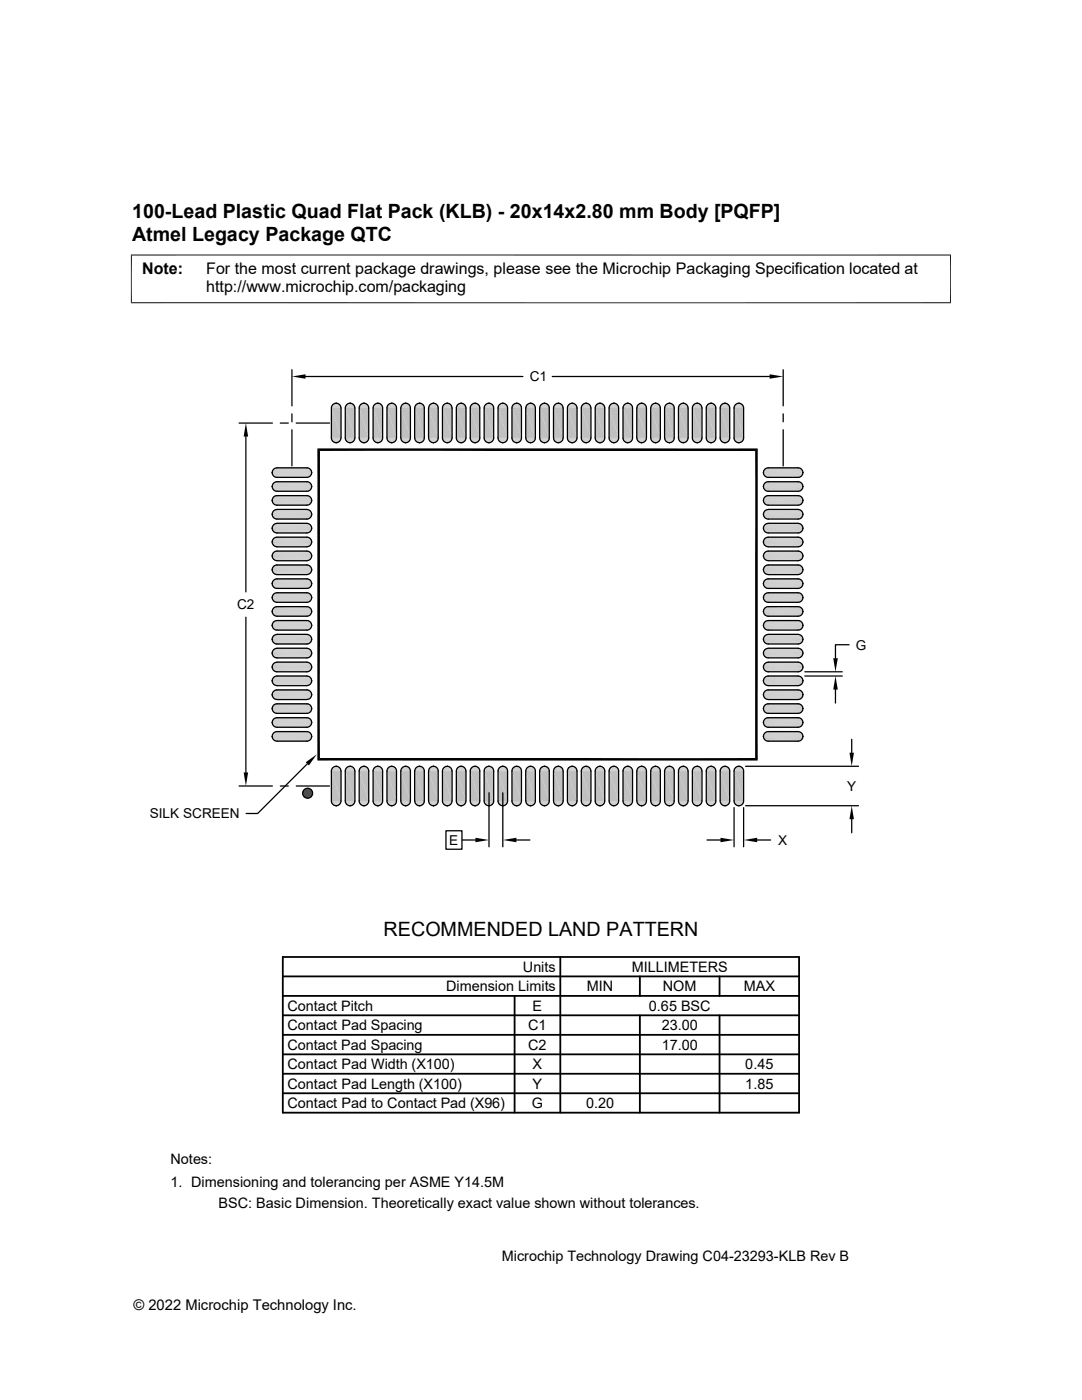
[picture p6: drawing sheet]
<svg xmlns="http://www.w3.org/2000/svg" width="216mm" height="279mm" viewBox="0 0 216 279" stroke-linecap="round" stroke-linejoin="round" font-family="sans-serif">
<defs><g id="words">
<g font-size="3.9">
<text x="26.4" y="43.5">100-Lead Plastic Quad Flat Pack (KLB) - 20x14x2.80 mm Body [PQFP]</text>
<text x="26.4" y="48.1">Atmel Legacy Package QTC</text>
<text x="76.5" y="186.8">RECOMMENDED LAND PATTERN</text>
</g>
<g font-size="3.2">
<text x="28.4" y="54.7">Note:</text>
<text x="41.1" y="58.3">http://www.microchip.com/packaging</text>
<text x="41.1" y="54.7">For the most current package drawings, please see the Microchip Packaging Specification located at</text>
</g>
<g font-size="2.9">
<text x="89" y="197.8">Dimension Limits</text>
<text x="104.3" y="194">Units</text>
<text x="117.1" y="197.8">MIN</text>
<text x="126" y="194">MILLIMETERS</text>
<text x="132.3" y="197.8">NOM</text>
<text x="148.4" y="197.8">MAX</text>
<text x="57.3" y="201.7">Contact Pitch</text>
<text x="106.3" y="201.7">E</text>
<text x="129.5" y="201.7">0.65 BSC</text>
<text x="57.3" y="209.5">Contact Pad Spacing</text>
<text x="57.3" y="205.6">Contact Pad Spacing</text>
<text x="105.4" y="209.5">C2</text>
<text x="105.4" y="205.6">C1</text>
<text x="132" y="205.6">23.00</text>
<text x="132" y="209.5">17.00</text>
<text x="57.3" y="213.4">Contact Pad Width (X100)</text>
<text x="106.3" y="213.4">X</text>
<text x="148.7" y="213.4">0.45</text>
<text x="57.3" y="221.1">Contact Pad to Contact Pad (X96)</text>
<text x="57.3" y="217.3">Contact Pad Length (X100)</text>
<text x="106.1" y="221.1">G</text>
<text x="106.3" y="217.3">Y</text>
<text x="116.9" y="221.1">0.20</text>
<text x="148.7" y="217.3">1.85</text>
<text x="34" y="232.4">Notes:</text>
<text x="34" y="237">1. Dimensioning and tolerancing per ASME Y14.5M</text>
<text x="43.6" y="241">BSC: Basic Dimension. Theoretically exact value shown without tolerances.</text>
<text x="100.1" y="251.7">Microchip Technology Drawing C04-23293-KLB Rev B</text>
<text x="26.6" y="261.3">© 2022 Microchip Technology Inc.</text>
</g>
<g font-size="2.7">
<text x="105.7" y="76.1">C1</text>
<text x="47.3" y="121.6">C2</text>
<text x="170.8" y="129.6">G</text>
<text x="169.1" y="157.8">Y</text>
<text x="29.9" y="163.3">SILK SCREEN</text>
<text x="89.6" y="168.6">E</text>
<text x="155.3" y="168.6">X</text>
</g>
</g></defs>
<g fill="#c0c0c0">
<path d="M66.9 80.5h.3z"/>
<path d="M69.7 80.5h.3z"/>
<path d="M72.5 80.5h.3z"/>
<path d="M75.2 80.5h.3z"/>
<path d="M78 80.5h.3z"/>
<path d="M80.8 80.5h.3z"/>
<path d="M83.6 80.5h.3z"/>
<path d="M86.3 80.5h.3z"/>
<path d="M89.1 80.5h.3z"/>
<path d="M91.9 80.5h.3z"/>
<path d="M94.6 80.5h.3z"/>
<path d="M97.4 80.5h.3z"/>
<path d="M100.2 80.5h.3z"/>
<path d="M103 80.5h.3z"/>
<path d="M105.7 80.5h.3z"/>
<path d="M108.5 80.5h.3z"/>
<path d="M111.3 80.5h.2z"/>
<path d="M114 80.5h.3z"/>
<path d="M116.8 80.5h.3z"/>
<path d="M119.6 80.5h.3z"/>
<path d="M122.3 80.5h.3z"/>
<path d="M125.1 80.5h.3z"/>
<path d="M127.9 80.5h.3z"/>
<path d="M130.7 80.5h.3z"/>
<path d="M133.4 80.5h.3z"/>
<path d="M136.2 80.5h.3z"/>
<path d="M139 80.5h.3z"/>
<path d="M141.7 80.5h.3z"/>
<path d="M144.5 80.5h.3z"/>
<path d="M147.3 80.5h.3z"/>
<path d="M147.2 80.5h.4z"/>
<path d="M141.7 80.5h.4z"/>
<path d="M138.9 80.5h.4z"/>
<path d="M133.4 80.5h.4z"/>
<path d="M130.6 80.5h.4z"/>
<path d="M127.8 80.5h.4z"/>
<path d="M125.1 80.5h.4z"/>
<path d="M122.3 80.5h.4z"/>
<path d="M119.5 80.5h.4z"/>
<path d="M114 80.5h.4z"/>
<path d="M111.2 80.5h.4z"/>
<path d="M111.3 80.5h.3z"/>
<path d="M105.7 80.5h.4z"/>
<path d="M102.9 80.5h.4z"/>
<path d="M100.1 80.5h.4z"/>
<path d="M94.6 80.5h.4z"/>
<path d="M91.8 80.5h.4z"/>
<path d="M86.3 80.5h.4z"/>
<path d="M83.5 80.5h.4z"/>
<path d="M78 80.5h.4z"/>
<path d="M75.2 80.5h.4z"/>
<path d="M66.9 80.5h.4z"/>
<path d="M72.3 80.5h.6z"/>
<path d="M72.5 80.5h.4z"/>
<path d="M66.8 80.5h.6z"/>
<path d="M66.9 80.5h.5z"/>
<path d="M147.1 80.5h.7z"/>
<path d="M147.2 80.5h.6z"/>
<path d="M144.3 80.5h.7z"/>
<path d="M144.5 80.5h.5z"/>
<path d="M141.5 80.5h.8z"/>
<path d="M141.7 80.5h.6z"/>
<path d="M138.7 80.5h.8z"/>
<path d="M138.9 80.5h.6z"/>
<path d="M136 80.5h.7z"/>
<path d="M136.2 80.5h.5z"/>
<path d="M133.2 80.5h.7z"/>
<path d="M133.4 80.5h.5z"/>
<path d="M130.4 80.5h.8z"/>
<path d="M130.6 80.5h.6z"/>
<path d="M127.7 80.5h.7z"/>
<path d="M127.8 80.5h.6z"/>
<path d="M124.9 80.5h.7z"/>
<path d="M125.1 80.5h.5z"/>
<path d="M122.1 80.5h.8z"/>
<path d="M122.3 80.5h.6z"/>
<path d="M119.4 80.5h.7z"/>
<path d="M119.5 80.5h.6z"/>
<path d="M116.6 80.5h.7z"/>
<path d="M116.8 80.5h.5z"/>
<path d="M113.8 80.5h.8z"/>
<path d="M114 80.5h.6z"/>
<path d="M111 80.5h.8z"/>
<path d="M111.2 80.5h.6z"/>
<path d="M108.3 80.5h.7z"/>
<path d="M108.5 80.5h.5z"/>
<path d="M105.5 80.5h.7z"/>
<path d="M105.7 80.5h.5z"/>
<path d="M102.7 80.5h.8z"/>
<path d="M102.9 80.5h.6z"/>
<path d="M100 80.5h.7z"/>
<path d="M100.1 80.5h.6z"/>
<path d="M97.2 80.5h.7z"/>
<path d="M97.4 80.5h.5z"/>
<path d="M94.4 80.5h.8z"/>
<path d="M94.6 80.5h.6z"/>
<path d="M91.7 80.5h.7z"/>
<path d="M91.8 80.5h.6z"/>
<path d="M88.9 80.5h.7z"/>
<path d="M89.1 80.5h.5z"/>
<path d="M86.1 80.5h.7z"/>
<path d="M86.3 80.5h.5z"/>
<path d="M83.3 80.5h.8z"/>
<path d="M83.5 80.5h.6z"/>
<path d="M80.6 80.5h.7z"/>
<path d="M80.8 80.5h.5z"/>
<path d="M77.8 80.5h.7z"/>
<path d="M78 80.5h.5z"/>
<path d="M75 80.5h.8z"/>
<path d="M75.2 80.5h.6z"/>
<path d="M72.3 80.5h.7z"/>
<path d="M69.5 80.5h.7z"/>
<path d="M69.7 80.5h.5z"/>
<path d="M66.7 80.5h.7z"/>
<path d="M72.1 80.6h1z"/>
<path d="M72.3 80.5l.8 .1z"/>
<path d="M66.6 80.6h1z"/>
<path d="M66.7 80.5l.9 .1z"/>
<path d="M146.9 80.6h1.1z"/>
<path d="M147.1 80.5l.9 .1z"/>
<path d="M144.1 80.6h1.1z"/>
<path d="M144.3 80.5l.9 .1z"/>
<path d="M141.4 80.6h1z"/>
<path d="M141.5 80.5l.9 .1z"/>
<path d="M138.6 80.6h1z"/>
<path d="M138.7 80.5l.9 .1z"/>
<path d="M135.8 80.6h1.1z"/>
<path d="M136 80.5l.9 .1z"/>
<path d="M133 80.6h1.1z"/>
<path d="M133.2 80.5l.9 .1z"/>
<path d="M130.3 80.6h1z"/>
<path d="M130.4 80.5l.9 .1z"/>
<path d="M127.5 80.6h1.1z"/>
<path d="M127.7 80.5l.9 .1z"/>
<path d="M124.7 80.6h1.1z"/>
<path d="M124.9 80.5l.9 .1z"/>
<path d="M122 80.6h1z"/>
<path d="M122.1 80.5l.9 .1z"/>
<path d="M119.2 80.6h1z"/>
<path d="M119.4 80.5l.8 .1z"/>
<path d="M116.4 80.6h1.1z"/>
<path d="M116.6 80.5l.9 .1z"/>
<path d="M113.6 80.6h1.1z"/>
<path d="M113.8 80.5l.9 .1z"/>
<path d="M110.9 80.6h1.1z"/>
<path d="M111 80.5l1 .1z"/>
<path d="M108.1 80.6h1.1z"/>
<path d="M108.3 80.5l.9 .1z"/>
<path d="M105.3 80.6h1.1z"/>
<path d="M105.5 80.5l.9 .1z"/>
<path d="M102.6 80.6h1z"/>
<path d="M102.7 80.5l.9 .1z"/>
<path d="M99.8 80.6h1.1z"/>
<path d="M100 80.5l.9 .1z"/>
<path d="M97 80.6h1.1z"/>
<path d="M97.2 80.5l.9 .1z"/>
<path d="M94.3 80.6h1z"/>
<path d="M94.4 80.5l.9 .1z"/>
<path d="M91.5 80.6h1z"/>
<path d="M91.7 80.5l.8 .1z"/>
<path d="M88.7 80.6h1.1z"/>
<path d="M88.9 80.5l.9 .1z"/>
<path d="M85.9 80.6h1.1z"/>
<path d="M86.1 80.5l.9 .1z"/>
<path d="M83.2 80.6h1z"/>
<path d="M83.3 80.5l.9 .1z"/>
<path d="M80.4 80.6h1.1z"/>
<path d="M80.6 80.5l.9 .1z"/>
<path d="M77.6 80.6h1.1z"/>
<path d="M77.8 80.5l.9 .1z"/>
<path d="M74.9 80.6h1z"/>
<path d="M75 80.5l.9 .1z"/>
<path d="M72.1 80.6h1.1z"/>
<path d="M69.3 80.6h1.1z"/>
<path d="M69.5 80.5l.9 .1z"/>
<path d="M66.5 80.6h1.1z"/>
<path d="M72 80.7h1.2z"/>
<path d="M72.1 80.6l1.1 .1z"/>
<path d="M66.5 80.6l1.2 .1z"/>
<path d="M146.7 80.8l.2-.2 1.2 .2z"/>
<path d="M146.9 80.6h1.1l.1 .2z"/>
<path d="M144 80.8l.1-.2 1.2 .2z"/>
<path d="M144.1 80.6h1.1l.1 .2z"/>
<path d="M141.2 80.8l.2-.2 1.2 .2z"/>
<path d="M141.4 80.6h1l.2 .2z"/>
<path d="M138.4 80.8l.2-.2 1.2 .2z"/>
<path d="M138.6 80.6h1l.2 .2z"/>
<path d="M135.7 80.8l.1-.2 1.2 .2z"/>
<path d="M135.8 80.6h1.1l.1 .2z"/>
<path d="M132.9 80.8l.1-.2 1.3 .2z"/>
<path d="M133 80.6h1.1l.2 .2z"/>
<path d="M130.3 80.6l1.2 .2h-1.4z"/>
<path d="M130.3 80.6h1l.2 .2z"/>
<path d="M127.4 80.8l.1-.2 1.2 .2z"/>
<path d="M127.5 80.6h1.1l.1 .2z"/>
<path d="M124.6 80.8l.1-.2 1.2 .2z"/>
<path d="M124.7 80.6h1.1l.1 .2z"/>
<path d="M121.8 80.8l.2-.2 1.2 .2z"/>
<path d="M122 80.6h1l.2 .2z"/>
<path d="M119 80.8l.2-.2 1.2 .2z"/>
<path d="M119.2 80.6h1l.2 .2z"/>
<path d="M116.3 80.8l.1-.2 1.2 .2z"/>
<path d="M116.4 80.6h1.1l.1 .2z"/>
<path d="M113.5 80.8l.1-.2 1.3 .2z"/>
<path d="M113.6 80.6h1.1l.2 .2z"/>
<path d="M110.7 80.8l.2-.2 1.2 .2z"/>
<path d="M110.9 80.6h1.1l.1 .2z"/>
<path d="M108.1 80.6l1.2 .2h-1.3z"/>
<path d="M108.1 80.6h1.1l.1 .2z"/>
<path d="M105.2 80.8l.1-.2 1.3 .2z"/>
<path d="M105.3 80.6h1.1l.2 .2z"/>
<path d="M102.4 80.8l.2-.2 1.2 .2z"/>
<path d="M102.6 80.6h1l.2 .2z"/>
<path d="M99.7 80.8l.1-.2 1.2 .2z"/>
<path d="M99.8 80.6h1.1l.1 .2z"/>
<path d="M96.9 80.8l.1-.2 1.2 .2z"/>
<path d="M97 80.6h1.1l.1 .2z"/>
<path d="M94.1 80.8l.2-.2 1.2 .2z"/>
<path d="M94.3 80.6h1l.2 .2z"/>
<path d="M91.3 80.8l.2-.2 1.2 .2z"/>
<path d="M91.5 80.6h1l.2 .2z"/>
<path d="M88.6 80.8l.1-.2 1.2 .2z"/>
<path d="M88.7 80.6h1.1l.1 .2z"/>
<path d="M85.9 80.6l1.3 .2h-1.4z"/>
<path d="M85.9 80.6h1.1l.2 .2z"/>
<path d="M83.2 80.6l1.2 .2h-1.4z"/>
<path d="M83.2 80.6h1l.2 .2z"/>
<path d="M80.3 80.8l.1-.2 1.2 .2z"/>
<path d="M80.4 80.6h1.1l.1 .2z"/>
<path d="M77.5 80.8l.1-.2 1.2 .2z"/>
<path d="M77.6 80.6h1.1l.1 .2z"/>
<path d="M74.7 80.8l.2-.2 1.2 .2z"/>
<path d="M74.9 80.6h1l.2 .2z"/>
<path d="M72 80.7l1.3 .1z"/>
<path d="M69.2 80.8l.1-.2 1.2 .2z"/>
<path d="M69.3 80.6h1.1l.1 .2z"/>
<path d="M66.4 80.8h1.4z"/>
<path d="M66.5 80.7l1.3 .1z"/>
<path d="M71.9 80.8h1.5z"/>
<path d="M146.7 80.8l1.5 .1h-1.6z"/>
<path d="M146.7 80.8h1.4l.1 .1z"/>
<path d="M144 80.8l1.5 .1h-1.7z"/>
<path d="M144 80.8h1.3l.2 .1z"/>
<path d="M141.2 80.8l1.5 .1h-1.6z"/>
<path d="M141.2 80.8h1.4l.1 .1z"/>
<path d="M138.4 80.8l1.5 .1h-1.6z"/>
<path d="M138.4 80.8h1.4l.1 .1z"/>
<path d="M135.7 80.8l1.4 .1h-1.5z"/>
<path d="M135.7 80.8h1.3l.1 .1z"/>
<path d="M132.9 80.8l1.5 .1h-1.6z"/>
<path d="M132.9 80.8h1.4l.1 .1z"/>
<path d="M130.1 80.8l1.5 .1h-1.6z"/>
<path d="M130.1 80.8h1.4l.1 .1z"/>
<path d="M127.4 80.8l1.4 .1h-1.6z"/>
<path d="M127.4 80.8h1.3l.1 .1z"/>
<path d="M124.6 80.8l1.5 .1h-1.6z"/>
<path d="M124.6 80.8h1.3l.2 .1z"/>
<path d="M121.8 80.8l1.5 .1h-1.6z"/>
<path d="M121.8 80.8h1.4l.1 .1z"/>
<path d="M119 80.8l1.5 .1h-1.6z"/>
<path d="M119 80.8h1.4l.1 .1z"/>
<path d="M116.3 80.8l1.5 .1h-1.6z"/>
<path d="M116.3 80.8h1.3l.2 .1z"/>
<path d="M113.5 80.8l1.5 .1h-1.6z"/>
<path d="M113.5 80.8h1.4l.1 .1z"/>
<path d="M110.7 80.8l1.5 .1h-1.6z"/>
<path d="M110.7 80.8h1.4l.1 .1z"/>
<path d="M108 80.8l1.4 .1h-1.6z"/>
<path d="M108 80.8h1.3l.1 .1z"/>
<path d="M105.2 80.8l1.5 .1h-1.6z"/>
<path d="M105.2 80.8h1.4l.1 .1z"/>
<path d="M102.4 80.8l1.5 .1h-1.6z"/>
<path d="M102.4 80.8h1.4l.1 .1z"/>
<path d="M99.7 80.8l1.4 .1h-1.6z"/>
<path d="M99.7 80.8h1.3l.1 .1z"/>
<path d="M96.9 80.8l1.5 .1h-1.6z"/>
<path d="M96.9 80.8h1.3l.2 .1z"/>
<path d="M94.1 80.8l1.5 .1h-1.6z"/>
<path d="M94.1 80.8h1.4l.1 .1z"/>
<path d="M91.3 80.8l1.5 .1h-1.6z"/>
<path d="M91.3 80.8h1.4l.1 .1z"/>
<path d="M88.6 80.8l1.4 .1h-1.5z"/>
<path d="M88.6 80.8h1.3l.1 .1z"/>
<path d="M85.8 80.8l1.5 .1h-1.6z"/>
<path d="M85.8 80.8h1.4l.1 .1z"/>
<path d="M83 80.8l1.5 .1h-1.6z"/>
<path d="M83 80.8h1.4l.1 .1z"/>
<path d="M80.3 80.8l1.4 .1h-1.6z"/>
<path d="M80.3 80.8h1.3l.1 .1z"/>
<path d="M77.5 80.8l1.5 .1h-1.6z"/>
<path d="M77.5 80.8h1.3l.2 .1z"/>
<path d="M74.7 80.8l1.5 .1h-1.6z"/>
<path d="M74.7 80.8h1.4l.1 .1z"/>
<path d="M71.9 80.8l1.5 .1z"/>
<path d="M69.2 80.8l1.5 .1h-1.6z"/>
<path d="M69.2 80.8h1.3l.2 .1z"/>
<path d="M66.4 80.8l1.5 .1h-1.6z"/>
<path d="M66.4 80.8l1.5 .1z"/>
<path d="M71.8 80.9h1.6z"/>
<path d="M66.3 80.9h1.6z"/>
<path d="M146.6 80.9l1.7 .2h-1.8z"/>
<path d="M146.6 80.9h1.6l.1 .2z"/>
<path d="M143.8 80.9l1.7 .2h-1.7z"/>
<path d="M143.8 80.9h1.7v.2z"/>
<path d="M141.1 80.9l1.7 .2h-1.8z"/>
<path d="M141.1 80.9h1.6l.1 .2z"/>
<path d="M138.3 80.9l1.7 .2h-1.8z"/>
<path d="M138.3 80.9h1.6l.1 .2z"/>
<path d="M135.6 80.9l1.6 .2h-1.7z"/>
<path d="M135.6 80.9h1.5l.1 .2z"/>
<path d="M132.8 80.9l1.7 .2h-1.8z"/>
<path d="M132.8 80.9h1.6l.1 .2z"/>
<path d="M130 80.9l1.7 .2h-1.8z"/>
<path d="M130 80.9h1.6l.1 .2z"/>
<path d="M127.2 80.9l1.7 .2h-1.8z"/>
<path d="M127.2 80.9h1.6l.1 .2z"/>
<path d="M124.5 80.9l1.7 .2h-1.8z"/>
<path d="M124.5 80.9h1.6l.1 .2z"/>
<path d="M121.7 80.9l1.7 .2h-1.8z"/>
<path d="M121.7 80.9h1.6l.1 .2z"/>
<path d="M118.9 80.9l1.7 .2h-1.8z"/>
<path d="M118.9 80.9h1.6l.1 .2z"/>
<path d="M116.2 80.9l1.6 .2h-1.7z"/>
<path d="M116.2 80.9h1.6v.2z"/>
<path d="M113.4 80.9l1.7 .2h-1.8z"/>
<path d="M113.4 80.9h1.6l.1 .2z"/>
<path d="M110.6 80.9l1.7 .2h-1.8z"/>
<path d="M110.6 80.9h1.6l.1 .2z"/>
<path d="M107.8 80.9l1.7 .2h-1.7z"/>
<path d="M107.8 80.9h1.6l.1 .2z"/>
<path d="M105.1 80.9l1.7 .2h-1.8z"/>
<path d="M105.1 80.9h1.6l.1 .2z"/>
<path d="M102.3 80.9l1.7 .2h-1.8z"/>
<path d="M102.3 80.9h1.6l.1 .2z"/>
<path d="M99.5 80.9l1.7 .2h-1.8z"/>
<path d="M99.5 80.9h1.6l.1 .2z"/>
<path d="M96.8 80.9l1.6 .2h-1.7z"/>
<path d="M96.8 80.9h1.6v.2z"/>
<path d="M94 80.9l1.7 .2h-1.8z"/>
<path d="M94 80.9h1.6l.1 .2z"/>
<path d="M91.2 80.9l1.7 .2h-1.8z"/>
<path d="M91.2 80.9h1.6l.1 .2z"/>
<path d="M88.5 80.9l1.6 .2h-1.7z"/>
<path d="M88.5 80.9h1.5l.1 .2z"/>
<path d="M85.7 80.9l1.7 .2h-1.8z"/>
<path d="M85.7 80.9h1.6l.1 .2z"/>
<path d="M82.9 80.9l1.7 .2h-1.8z"/>
<path d="M82.9 80.9h1.6l.1 .2z"/>
<path d="M80.1 80.9l1.7 .2h-1.7z"/>
<path d="M80.1 80.9h1.6l.1 .2z"/>
<path d="M77.4 80.9l1.7 .2h-1.8z"/>
<path d="M77.4 80.9h1.6l.1 .2z"/>
<path d="M74.6 80.9l1.7 .2h-1.8z"/>
<path d="M74.6 80.9h1.6l.1 .2z"/>
<path d="M71.8 80.9l1.7 .2h-1.8z"/>
<path d="M71.8 80.9h1.6l.1 .2z"/>
<path d="M69.1 80.9l1.6 .2h-1.7z"/>
<path d="M69.1 80.9h1.6v.2z"/>
<path d="M66.3 80.9l1.7 .2h-1.8z"/>
<path d="M66.3 80.9h1.6l.1 .2z"/>
<path d="M71.7 81.1h1.8z"/>
<path d="M66.2 81.1h1.8z"/>
<path d="M146.5 81.1l1.9 .1h-1.9z"/>
<path d="M146.5 81.1h1.8l.1 .1z"/>
<path d="M143.8 81.1l1.8 .1h-1.9z"/>
<path d="M143.8 81.1h1.7l.1 .1z"/>
<path d="M141 81.1l1.8 .1h-1.9z"/>
<path d="M141 81.1h1.8v.1z"/>
<path d="M138.2 81.1l1.9 .1h-1.9z"/>
<path d="M138.2 81.1h1.8l.1 .1z"/>
<path d="M135.5 81.1l1.8 .1h-1.9z"/>
<path d="M135.5 81.1h1.7l.1 .1z"/>
<path d="M132.7 81.1l1.8 .1h-1.9z"/>
<path d="M132.7 81.1h1.8v.1z"/>
<path d="M129.9 81.1l1.8 .1h-1.8z"/>
<path d="M129.9 81.1h1.8v.1z"/>
<path d="M127.1 81.1l1.9 .1h-1.9z"/>
<path d="M127.1 81.1h1.8l.1 .1z"/>
<path d="M124.4 81.1l1.8 .1h-1.9z"/>
<path d="M124.4 81.1h1.8v.1z"/>
<path d="M121.6 81.1l1.8 .1h-1.8z"/>
<path d="M121.6 81.1h1.8v.1z"/>
<path d="M118.8 81.1l1.9 .1h-1.9z"/>
<path d="M118.8 81.1h1.8l.1 .1z"/>
<path d="M116.1 81.1l1.8 .1h-1.9z"/>
<path d="M116.1 81.1h1.7l.1 .1z"/>
<path d="M113.3 81.1l1.8 .1h-1.9z"/>
<path d="M113.3 81.1h1.8v.1z"/>
<path d="M110.5 81.1l1.9 .1h-1.9z"/>
<path d="M110.5 81.1h1.8l.1 .1z"/>
<path d="M107.8 81.1l1.8 .1h-1.9z"/>
<path d="M107.8 81.1h1.7l.1 .1z"/>
<path d="M105 81.1l1.8 .1h-1.9z"/>
<path d="M105 81.1h1.8v.1z"/>
<path d="M102.2 81.1l1.8 .1h-1.8z"/>
<path d="M102.2 81.1h1.8v.1z"/>
<path d="M99.4 81.1l1.9 .1h-1.9z"/>
<path d="M99.4 81.1h1.8l.1 .1z"/>
<path d="M96.7 81.1l1.8 .1h-1.9z"/>
<path d="M96.7 81.1h1.7l.1 .1z"/>
<path d="M93.9 81.1l1.8 .1h-1.8z"/>
<path d="M93.9 81.1h1.8v.1z"/>
<path d="M91.1 81.1l1.9 .1h-1.9z"/>
<path d="M91.1 81.1h1.8l.1 .1z"/>
<path d="M88.4 81.1l1.8 .1h-1.9z"/>
<path d="M88.4 81.1h1.7l.1 .1z"/>
<path d="M85.6 81.1l1.8 .1h-1.9z"/>
<path d="M85.6 81.1h1.8v.1z"/>
<path d="M82.8 81.1l1.8 .1h-1.8z"/>
<path d="M82.8 81.1h1.8v.1z"/>
<path d="M80.1 81.1l1.8 .1h-1.9z"/>
<path d="M80.1 81.1h1.7l.1 .1z"/>
<path d="M77.3 81.1l1.8 .1h-1.9z"/>
<path d="M77.3 81.1h1.8v.1z"/>
<path d="M74.5 81.1l1.8 .1h-1.8z"/>
<path d="M74.5 81.1h1.8v.1z"/>
<path d="M71.7 81.1l1.9 .1h-1.9z"/>
<path d="M71.7 81.1h1.8l.1 .1z"/>
<path d="M69 81.1l1.8 .1h-1.9z"/>
<path d="M69 81.1h1.7l.1 .1z"/>
<path d="M66.2 81.1l1.8 .1h-1.9z"/>
<path d="M66.2 81.1h1.8v.1z"/>
<path d="M71.7 81.2l1.9 .1z"/>
<path d="M66.1 81.2l1.9 .1z"/>
<path d="M146.5 81.2l1.9 .2h-1.9z"/>
<path d="M146.5 81.2h1.9v.2z"/>
<path d="M143.7 81.2l1.9 .2h-1.9z"/>
<path d="M143.7 81.2h1.9v.2z"/>
<path d="M140.9 81.2l1.9 .2h-1.9z"/>
<path d="M140.9 81.2h1.9v.2z"/>
<path d="M138.2 81.2l1.9 .2h-1.9z"/>
<path d="M138.2 81.2h1.9v.2z"/>
<path d="M135.4 81.2l1.9 .2h-1.9z"/>
<path d="M135.4 81.2h1.9v.2z"/>
<path d="M132.6 81.2l1.9 .2h-1.9z"/>
<path d="M132.6 81.2h1.9v.2z"/>
<path d="M129.9 81.2l1.9 .2h-2z"/>
<path d="M129.9 81.2h1.8l.1 .2z"/>
<path d="M127.1 81.2l1.9 .2h-1.9z"/>
<path d="M127.1 81.2h1.9v.2z"/>
<path d="M124.3 81.2l1.9 .2h-1.9z"/>
<path d="M124.3 81.2h1.9v.2z"/>
<path d="M121.6 81.2l1.8 .2h-1.9z"/>
<path d="M121.6 81.2h1.8v.2z"/>
<path d="M118.8 81.2l1.9 .2h-1.9z"/>
<path d="M118.8 81.2h1.9v.2z"/>
<path d="M116 81.2l1.9 .2h-1.9z"/>
<path d="M116 81.2h1.9v.2z"/>
<path d="M113.2 81.2l1.9 .2h-1.9z"/>
<path d="M113.2 81.2h1.9v.2z"/>
<path d="M110.5 81.2l1.9 .2h-2z"/>
<path d="M110.5 81.2h1.9v.2z"/>
<path d="M107.7 81.2l1.9 .2h-1.9z"/>
<path d="M107.7 81.2h1.9v.2z"/>
<path d="M104.9 81.2l1.9 .2h-1.9z"/>
<path d="M104.9 81.2h1.9v.2z"/>
<path d="M102.2 81.2l1.9 .2h-1.9z"/>
<path d="M102.2 81.2h1.8l.1 .2z"/>
<path d="M99.4 81.2l1.9 .2h-1.9z"/>
<path d="M99.4 81.2h1.9v.2z"/>
<path d="M96.6 81.2l1.9 .2h-1.9z"/>
<path d="M96.6 81.2h1.9v.2z"/>
<path d="M93.9 81.2l1.8 .2h-1.9z"/>
<path d="M93.9 81.2h1.8v.2z"/>
<path d="M91.1 81.2l1.9 .2h-1.9z"/>
<path d="M91.1 81.2h1.9v.2z"/>
<path d="M88.3 81.2l1.9 .2h-1.9z"/>
<path d="M88.3 81.2h1.9v.2z"/>
<path d="M85.5 81.2l1.9 .2h-1.9z"/>
<path d="M85.5 81.2h1.9v.2z"/>
<path d="M82.8 81.2l1.9 .2h-2z"/>
<path d="M82.8 81.2h1.8l.1 .2z"/>
<path d="M80 81.2l1.9 .2h-1.9z"/>
<path d="M80 81.2h1.9v.2z"/>
<path d="M77.2 81.2l1.9 .2h-1.9z"/>
<path d="M77.2 81.2h1.9v.2z"/>
<path d="M74.5 81.2l1.8 .2h-1.9z"/>
<path d="M74.5 81.2h1.8v.2z"/>
<path d="M71.7 81.3l1.9 .1h-1.9z"/>
<path d="M71.7 81.3h1.9v.1z"/>
<path d="M68.9 81.2l1.9 .2h-1.9z"/>
<path d="M68.9 81.2h1.9v.2z"/>
<path d="M66.1 81.3l2 .1h-2z"/>
<path d="M66.1 81.3h1.9l.1 .1z"/>
<path d="M146.5 81.4l1.9 6h-1.9z"/>
<path d="M146.5 81.4h1.9v6z"/>
<path d="M143.7 81.4l1.9 6h-1.9z"/>
<path d="M143.7 81.4h1.9v6z"/>
<path d="M140.9 81.4l1.9 6h-1.9z"/>
<path d="M140.9 81.4h1.9v6z"/>
<path d="M138.2 81.4l1.9 6h-1.9z"/>
<path d="M138.2 81.4h1.9v6z"/>
<path d="M135.4 81.4l1.9 6h-1.9z"/>
<path d="M135.4 81.4h1.9v6z"/>
<path d="M132.6 81.4l1.9 6h-1.9z"/>
<path d="M132.6 81.4h1.9v6z"/>
<path d="M129.8 81.4l2 6h-2z"/>
<path d="M129.8 81.4h2v6z"/>
<path d="M127.1 81.4l1.9 6h-1.9z"/>
<path d="M127.1 81.4h1.9v6z"/>
<path d="M124.3 81.4l1.9 6h-1.9z"/>
<path d="M124.3 81.4h1.9v6z"/>
<path d="M121.5 81.4l1.9 6h-1.9z"/>
<path d="M121.5 81.4h1.9v6z"/>
<path d="M118.8 81.4l1.9 6h-1.9z"/>
<path d="M118.8 81.4h1.9v6z"/>
<path d="M116 81.4l1.9 6h-1.9z"/>
<path d="M116 81.4h1.9v6z"/>
<path d="M113.2 81.4l1.9 6h-1.9z"/>
<path d="M113.2 81.4h1.9v6z"/>
<path d="M110.4 81.4l2 6h-2z"/>
<path d="M110.4 81.4h2v6z"/>
<path d="M107.7 81.4l1.9 6h-1.9z"/>
<path d="M107.7 81.4h1.9v6z"/>
<path d="M104.9 81.4l1.9 6h-1.9z"/>
<path d="M104.9 81.4h1.9v6z"/>
<path d="M102.2 81.4l1.9 6h-1.9z"/>
<path d="M102.2 81.4h1.9v6z"/>
<path d="M99.4 81.4l1.9 6h-1.9z"/>
<path d="M99.4 81.4h1.9v6z"/>
<path d="M96.6 81.4l1.9 6h-1.9z"/>
<path d="M96.6 81.4h1.9v6z"/>
<path d="M93.8 81.4l1.9 6h-1.9z"/>
<path d="M93.8 81.4h1.9v6z"/>
<path d="M91.1 81.4l1.9 6h-1.9z"/>
<path d="M91.1 81.4h1.9v6z"/>
<path d="M88.3 81.4l1.9 6h-1.9z"/>
<path d="M88.3 81.4h1.9v6z"/>
<path d="M85.5 81.4l1.9 6h-1.9z"/>
<path d="M85.5 81.4h1.9v6z"/>
<path d="M82.7 81.4l2 6h-2z"/>
<path d="M82.7 81.4h2v6z"/>
<path d="M80 81.4l1.9 6h-1.9z"/>
<path d="M80 81.4h1.9v6z"/>
<path d="M77.2 81.4l1.9 6h-1.9z"/>
<path d="M77.2 81.4h1.9v6z"/>
<path d="M74.4 81.4l1.9 6h-1.9z"/>
<path d="M74.4 81.4h1.9v6z"/>
<path d="M71.7 81.4l1.9 6h-1.9z"/>
<path d="M71.7 81.4h1.9v6z"/>
<path d="M68.9 81.4l1.9 6h-1.9z"/>
<path d="M68.9 81.4h1.9v6z"/>
<path d="M66.1 81.4l2 6h-2z"/>
<path d="M66.1 81.4h2v6z"/>
<path d="M138.2 87.4l1.9 .2h-1.9z"/>
<path d="M138.2 87.4h1.9v.2z"/>
<path d="M135.4 87.4l1.9 .2h-1.9z"/>
<path d="M135.4 87.4h1.9v.2z"/>
<path d="M132.6 87.4l1.9 .2h-1.9z"/>
<path d="M132.6 87.4h1.9v.2z"/>
<path d="M129.8 87.4l1.9 .2h-1.8z"/>
<path d="M129.8 87.4h2l-.1 .2z"/>
<path d="M127.1 87.4l1.9 .2h-1.9z"/>
<path d="M127.1 87.4h1.9v.2z"/>
<path d="M124.3 87.4l1.9 .2h-1.9z"/>
<path d="M124.3 87.4h1.9v.2z"/>
<path d="M121.5 87.4l1.9 .2h-1.9z"/>
<path d="M121.5 87.4h1.9v.2z"/>
<path d="M118.8 87.4l1.9 .2h-1.9z"/>
<path d="M118.8 87.4h1.9v.2z"/>
<path d="M116 87.4l1.9 .2h-1.9z"/>
<path d="M116 87.4h1.9v.2z"/>
<path d="M113.2 87.4l1.9 .2h-1.9z"/>
<path d="M113.2 87.4h1.9v.2z"/>
<path d="M110.4 87.4l2 .2h-1.9z"/>
<path d="M110.4 87.4h2v.2z"/>
<path d="M107.7 87.4l1.9 .2h-1.9z"/>
<path d="M107.7 87.4h1.9v.2z"/>
<path d="M104.9 87.4l1.9 .2h-1.9z"/>
<path d="M104.9 87.4h1.9v.2z"/>
<path d="M102.2 87.4l1.8 .2h-1.8z"/>
<path d="M102.2 87.4h1.9l-.1 .2z"/>
<path d="M99.4 87.4l1.9 .2h-1.9z"/>
<path d="M99.4 87.4h1.9v.2z"/>
<path d="M96.6 87.4l1.9 .2h-1.9z"/>
<path d="M96.6 87.4h1.9v.2z"/>
<path d="M93.8 87.4l1.9 .2h-1.8z"/>
<path d="M93.8 87.4h1.9v.2z"/>
<path d="M91.1 87.4l1.9 .2h-1.9z"/>
<path d="M91.1 87.4h1.9v.2z"/>
<path d="M88.3 87.4l1.9 .2h-1.9z"/>
<path d="M88.3 87.4h1.9v.2z"/>
<path d="M85.5 87.4l1.9 .2h-1.9z"/>
<path d="M85.5 87.4h1.9v.2z"/>
<path d="M82.7 87.4l1.9 .2h-1.8z"/>
<path d="M82.7 87.4h2l-.1 .2z"/>
<path d="M80 87.4l1.9 .2h-1.9z"/>
<path d="M80 87.4h1.9v.2z"/>
<path d="M77.2 87.4l1.9 .2h-1.9z"/>
<path d="M77.2 87.4h1.9v.2z"/>
<path d="M74.4 87.4l1.9 .2h-1.9z"/>
<path d="M74.4 87.4h1.9v.2z"/>
<path d="M71.7 87.4l1.9 .2h-1.9z"/>
<path d="M71.7 87.4h1.9v.2z"/>
<path d="M66.1 87.4l1.9 .2h-1.9z"/>
<path d="M66.1 87.4h2l-.1 .2z"/>
<path d="M146.5 87.4l1.9 .2h-1.9z"/>
<path d="M146.5 87.4h1.9v.2z"/>
<path d="M143.7 87.4l1.9 .2h-1.9z"/>
<path d="M143.7 87.4h1.9v.2z"/>
<path d="M140.9 87.4l1.9 .2h-1.9z"/>
<path d="M140.9 87.4h1.9v.2z"/>
<path d="M135.4 87.6h1.9z"/>
<path d="M132.6 87.6h1.9z"/>
<path d="M124.3 87.6h1.9z"/>
<path d="M121.5 87.6h1.9z"/>
<path d="M110.5 87.6h1.9z"/>
<path d="M107.7 87.6h1.9z"/>
<path d="M102.2 87.6h1.8z"/>
<path d="M96.6 87.6h1.9z"/>
<path d="M93.9 87.6h1.8z"/>
<path d="M88.3 87.6h1.9z"/>
<path d="M82.8 87.6h1.8z"/>
<path d="M80 87.6h1.9z"/>
<path d="M74.4 87.6h1.9z"/>
<path d="M71.7 87.6h1.9z"/>
<path d="M68.9 87.4l1.9 .2h-1.9z"/>
<path d="M68.9 87.4h1.9v.2z"/>
<path d="M66.1 87.6h1.9z"/>
<path d="M138.2 87.6l1.8 .1h-1.8z"/>
<path d="M138.2 87.6h1.9l-.1 .1z"/>
<path d="M135.4 87.6l1.8 .1h-1.8z"/>
<path d="M135.4 87.6h1.9l-.1 .1z"/>
<path d="M132.6 87.6l1.9 .1h-1.8z"/>
<path d="M132.6 87.6h1.9v.1z"/>
<path d="M129.9 87.6l1.8 .1h-1.8z"/>
<path d="M129.9 87.6h1.8v.1z"/>
<path d="M127.1 87.6l1.8 .1h-1.8z"/>
<path d="M127.1 87.6h1.9l-.1 .1z"/>
<path d="M124.3 87.6l1.9 .1h-1.8z"/>
<path d="M124.3 87.6h1.9v.1z"/>
<path d="M121.6 87.6l1.8 .1h-1.8z"/>
<path d="M121.6 87.6h1.8v.1z"/>
<path d="M118.8 87.6l1.8 .1h-1.8z"/>
<path d="M118.8 87.6h1.9l-.1 .1z"/>
<path d="M116 87.6l1.9 .1h-1.8z"/>
<path d="M116 87.6h1.9v.1z"/>
<path d="M113.2 87.6l1.9 .1h-1.8z"/>
<path d="M113.2 87.6h1.9v.1z"/>
<path d="M110.5 87.6l1.8 .1h-1.8z"/>
<path d="M110.5 87.6h1.9l-.1 .1z"/>
<path d="M107.7 87.6l1.8 .1h-1.8z"/>
<path d="M107.7 87.6h1.9l-.1 .1z"/>
<path d="M104.9 87.6l1.9 .1h-1.8z"/>
<path d="M104.9 87.6h1.9v.1z"/>
<path d="M102.2 87.6l1.8 .1h-1.8z"/>
<path d="M102.2 87.6h1.8v.1z"/>
<path d="M99.4 87.6l1.8 .1h-1.8z"/>
<path d="M99.4 87.6h1.9l-.1 .1z"/>
<path d="M96.6 87.6l1.9 .1h-1.8z"/>
<path d="M96.6 87.6h1.9v.1z"/>
<path d="M93.9 87.6l1.8 .1h-1.8z"/>
<path d="M93.9 87.6h1.8v.1z"/>
<path d="M91.1 87.6l1.8 .1h-1.8z"/>
<path d="M91.1 87.6h1.9l-.1 .1z"/>
<path d="M88.3 87.6l1.8 .1h-1.8z"/>
<path d="M88.3 87.6h1.9l-.1 .1z"/>
<path d="M85.5 87.6l1.9 .1h-1.8z"/>
<path d="M85.5 87.6h1.9v.1z"/>
<path d="M82.8 87.6l1.8 .1h-1.8z"/>
<path d="M82.8 87.6h1.8v.1z"/>
<path d="M80 87.6l1.8 .1h-1.8z"/>
<path d="M80 87.6h1.9l-.1 .1z"/>
<path d="M77.2 87.6l1.9 .1h-1.8z"/>
<path d="M77.2 87.6h1.9v.1z"/>
<path d="M74.5 87.6l1.8 .1h-1.8z"/>
<path d="M74.5 87.6h1.8v.1z"/>
<path d="M71.7 87.6l1.8 .1h-1.8z"/>
<path d="M71.7 87.6h1.9l-.1 .1z"/>
<path d="M66.1 87.6l1.9 .1h-1.8z"/>
<path d="M66.1 87.6h1.9v.1z"/>
<path d="M146.5 87.6l1.8 .2h-1.8z"/>
<path d="M146.5 87.6h1.9l-.1 .2z"/>
<path d="M143.7 87.6l1.8 .2h-1.7z"/>
<path d="M143.7 87.6h1.9l-.1 .2z"/>
<path d="M140.9 87.6l1.9 .2h-1.8z"/>
<path d="M140.9 87.6h1.9v.2z"/>
<path d="M135.4 87.7l1.8 .1z"/>
<path d="M135.4 87.7h1.8z"/>
<path d="M132.7 87.7l1.8 .1z"/>
<path d="M132.7 87.7h1.8z"/>
<path d="M124.4 87.7l1.8 .1z"/>
<path d="M121.6 87.7l1.8 .1z"/>
<path d="M121.6 87.7h1.8z"/>
<path d="M110.5 87.7l1.8 .1z"/>
<path d="M110.5 87.7h1.8z"/>
<path d="M107.7 87.7l1.8 .1z"/>
<path d="M107.7 87.7h1.8z"/>
<path d="M102.2 87.7l1.8 .1z"/>
<path d="M96.7 87.7l1.7 .1z"/>
<path d="M96.7 87.7h1.8z"/>
<path d="M93.9 87.7l1.8 .1z"/>
<path d="M93.9 87.7h1.8z"/>
<path d="M88.3 87.7l1.8 .1z"/>
<path d="M88.3 87.7h1.8z"/>
<path d="M82.8 87.7l1.8 .1z"/>
<path d="M82.8 87.7h1.8z"/>
<path d="M80 87.7l1.8 .1z"/>
<path d="M80 87.7h1.8z"/>
<path d="M74.5 87.7l1.8 .1z"/>
<path d="M74.5 87.7h1.8z"/>
<path d="M71.7 87.7l1.8 .1z"/>
<path d="M71.7 87.7h1.8z"/>
<path d="M68.9 87.6l1.8 .2h-1.7z"/>
<path d="M68.9 87.6h1.9l-.1 .2z"/>
<path d="M66.2 87.7l1.8 .1z"/>
<path d="M66.2 87.7h1.8z"/>
<path d="M138.2 87.7l1.8 .2h-1.7z"/>
<path d="M138.2 87.7h1.8v.2z"/>
<path d="M135.5 87.8l1.7 .1h-1.7z"/>
<path d="M135.5 87.8h1.7v.1z"/>
<path d="M132.7 87.8l1.7 .1h-1.6z"/>
<path d="M132.7 87.8h1.8l-.1 .1z"/>
<path d="M129.9 87.7l1.7 .2h-1.6z"/>
<path d="M129.9 87.7h1.8l-.1 .2z"/>
<path d="M127.1 87.7l1.8 .2h-1.7z"/>
<path d="M127.1 87.7h1.8v.2z"/>
<path d="M124.4 87.8l1.7 .1h-1.7z"/>
<path d="M124.4 87.8h1.8l-.1 .1z"/>
<path d="M121.6 87.8l1.7 .1h-1.6z"/>
<path d="M121.6 87.8h1.8l-.1 .1z"/>
<path d="M118.8 87.7l1.7 .2h-1.6z"/>
<path d="M118.8 87.7h1.8l-.1 .2z"/>
<path d="M116.1 87.7l1.7 .2h-1.7z"/>
<path d="M116.1 87.7h1.8l-.1 .2z"/>
<path d="M113.3 87.7l1.7 .2h-1.7z"/>
<path d="M113.3 87.7h1.8l-.1 .2z"/>
<path d="M110.5 87.8l1.7 .1h-1.6z"/>
<path d="M110.5 87.8h1.8l-.1 .1z"/>
<path d="M107.8 87.8l1.7 .1h-1.7z"/>
<path d="M107.8 87.8h1.7v.1z"/>
<path d="M105 87.7l1.7 .2h-1.7z"/>
<path d="M105 87.7h1.8l-.1 .2z"/>
<path d="M102.2 87.8l1.7 .1h-1.6z"/>
<path d="M102.2 87.8h1.8l-.1 .1z"/>
<path d="M99.4 87.7l1.8 .2h-1.7z"/>
<path d="M99.4 87.7h1.8v.2z"/>
<path d="M96.7 87.8l1.7 .1h-1.7z"/>
<path d="M96.7 87.8h1.7v.1z"/>
<path d="M93.9 87.8l1.7 .1h-1.6z"/>
<path d="M93.9 87.8h1.8l-.1 .1z"/>
<path d="M91.1 87.7l1.8 .2h-1.7z"/>
<path d="M91.1 87.7h1.8v.2z"/>
<path d="M88.4 87.8l1.7 .1h-1.7z"/>
<path d="M88.4 87.8h1.7v.1z"/>
<path d="M85.6 87.7l1.7 .2h-1.7z"/>
<path d="M85.6 87.7h1.8l-.1 .2z"/>
<path d="M82.8 87.8l1.7 .1h-1.6z"/>
<path d="M82.8 87.8h1.8l-.1 .1z"/>
<path d="M80.1 87.8l1.7 .1h-1.7z"/>
<path d="M80.1 87.8h1.7v.1z"/>
<path d="M77.3 87.7l1.7 .2h-1.7z"/>
<path d="M77.3 87.7h1.8l-.1 .2z"/>
<path d="M74.5 87.8l1.7 .1h-1.6z"/>
<path d="M74.5 87.8h1.8l-.1 .1z"/>
<path d="M71.7 87.8l1.7 .1h-1.6z"/>
<path d="M71.7 87.8h1.8l-.1 .1z"/>
<path d="M66.2 87.8l1.7 .1h-1.6z"/>
<path d="M66.2 87.8h1.8l-.1 .1z"/>
<path d="M146.5 87.8l1.7 .1h-1.6z"/>
<path d="M146.5 87.8h1.8l-.1 .1z"/>
<path d="M143.8 87.8l1.7 .1h-1.7z"/>
<path d="M143.8 87.8h1.7v.1z"/>
<path d="M141 87.8l1.7 .1h-1.6z"/>
<path d="M141 87.8h1.8l-.1 .1z"/>
<path d="M135.5 87.9h1.6z"/>
<path d="M135.5 87.9h1.7z"/>
<path d="M132.8 87.9h1.6z"/>
<path d="M124.4 87.9h1.6z"/>
<path d="M124.4 87.9h1.7z"/>
<path d="M121.7 87.9h1.6z"/>
<path d="M110.6 87.9h1.6z"/>
<path d="M107.8 87.9h1.6z"/>
<path d="M107.8 87.9h1.7z"/>
<path d="M102.3 87.9h1.6z"/>
<path d="M96.7 87.9h1.7z"/>
<path d="M94 87.9h1.6z"/>
<path d="M88.4 87.9h1.6z"/>
<path d="M88.4 87.9h1.7z"/>
<path d="M82.9 87.9h1.6z"/>
<path d="M80.1 87.9h1.6z"/>
<path d="M80.1 87.9h1.7z"/>
<path d="M74.6 87.9h1.6z"/>
<path d="M71.8 87.9h1.6z"/>
<path d="M69 87.8l1.7 .1h-1.6z"/>
<path d="M69 87.8h1.7v.1z"/>
<path d="M66.3 87.9h1.6z"/>
<path d="M138.3 87.9l1.5 .1h-1.4z"/>
<path d="M138.3 87.9h1.7l-.2 .1z"/>
<path d="M135.6 87.9l1.5 .1z"/>
<path d="M135.6 87.9h1.5z"/>
<path d="M132.8 87.9l1.5 .1z"/>
<path d="M130 87.9l1.5 .1h-1.4z"/>
<path d="M130 87.9h1.6l-.1 .1z"/>
<path d="M127.2 87.9l1.6 .1h-1.5z"/>
<path d="M127.2 87.9h1.7l-.1 .1z"/>
<path d="M124.5 87.9l1.5 .1z"/>
<path d="M124.5 87.9h1.5z"/>
<path d="M121.7 87.9l1.5 .1z"/>
<path d="M118.9 87.9l1.6 .1h-1.5z"/>
<path d="M118.9 87.9h1.6v.1z"/>
<path d="M116.1 87.9l1.6 .1h-1.5z"/>
<path d="M116.1 87.9h1.7l-.1 .1z"/>
<path d="M113.3 87.9l1.6 .1h-1.4z"/>
<path d="M113.3 87.9h1.7l-.1 .1z"/>
<path d="M110.6 87.9l1.5 .1z"/>
<path d="M107.8 87.9l1.6 .1z"/>
<path d="M105 87.9l1.6 .1h-1.5z"/>
<path d="M105 87.9h1.7l-.1 .1z"/>
<path d="M102.3 87.9l1.5 .1z"/>
<path d="M99.5 87.9l1.6 .1h-1.5z"/>
<path d="M99.5 87.9h1.7l-.1 .1z"/>
<path d="M96.8 87.9l1.5 .1z"/>
<path d="M96.8 87.9h1.6z"/>
<path d="M94 87.9l1.5 .1z"/>
<path d="M91.2 87.9l1.6 .1h-1.5z"/>
<path d="M91.2 87.9h1.7l-.1 .1z"/>
<path d="M88.5 87.9l1.5 .1z"/>
<path d="M88.5 87.9h1.5z"/>
<path d="M85.6 87.9l1.6 .1h-1.5z"/>
<path d="M85.6 87.9h1.7l-.1 .1z"/>
<path d="M82.9 87.9l1.5 .1z"/>
<path d="M80.1 87.9l1.6 .1z"/>
<path d="M77.3 87.9l1.6 .1h-1.5z"/>
<path d="M77.3 87.9h1.7l-.1 .1z"/>
<path d="M74.6 87.9l1.5 .1z"/>
<path d="M71.8 87.9l1.6 .1z"/>
<path d="M66.3 87.9l1.5 .1z"/>
<path d="M146.6 87.9l1.5 .2h-1.4z"/>
<path d="M146.6 87.9h1.6l-.1 .2z"/>
<path d="M143.8 87.9l1.5 .2h-1.3z"/>
<path d="M143.8 87.9h1.7l-.2 .2z"/>
<path d="M141.1 87.9l1.5 .2h-1.4z"/>
<path d="M141.1 87.9h1.6l-.1 .2z"/>
<path d="M135.6 88l1.4 .1z"/>
<path d="M135.6 88h1.5z"/>
<path d="M132.8 88l1.4 .1z"/>
<path d="M132.8 88h1.5z"/>
<path d="M124.5 88l1.4 .1z"/>
<path d="M124.5 88h1.5z"/>
<path d="M121.8 88l1.4 .1z"/>
<path d="M121.8 88h1.4z"/>
<path d="M110.7 88l1.4 .1z"/>
<path d="M110.7 88h1.4z"/>
<path d="M107.9 88l1.4 .1z"/>
<path d="M107.9 88h1.5z"/>
<path d="M102.4 88l1.4 .1z"/>
<path d="M102.4 88h1.4z"/>
<path d="M96.8 88l1.4 .1z"/>
<path d="M96.8 88h1.5z"/>
<path d="M94.1 88l1.4 .1z"/>
<path d="M94.1 88h1.4z"/>
<path d="M88.5 88l1.4 .1z"/>
<path d="M88.5 88h1.5z"/>
<path d="M83 88l1.4 .1z"/>
<path d="M83 88h1.4z"/>
<path d="M80.2 88l1.4 .1z"/>
<path d="M80.2 88h1.5z"/>
<path d="M74.7 88l1.4 .1z"/>
<path d="M74.7 88h1.4z"/>
<path d="M71.9 88l1.4 .1z"/>
<path d="M71.9 88h1.5z"/>
<path d="M69.1 87.9l1.4 .2h-1.3z"/>
<path d="M69.1 87.9h1.6l-.2 .2z"/>
<path d="M66.4 88l1.4 .1z"/>
<path d="M66.4 88h1.4z"/>
<path d="M138.4 88l1.3 .1h-1.2z"/>
<path d="M138.4 88h1.4l-.1 .1z"/>
<path d="M135.7 88.1h1.3z"/>
<path d="M132.9 88.1h1.3z"/>
<path d="M130.1 88l1.3 .1h-1.2z"/>
<path d="M130.1 88h1.4l-.1 .1z"/>
<path d="M127.3 88l1.4 .1h-1.3z"/>
<path d="M127.3 88h1.5l-.1 .1z"/>
<path d="M124.6 88.1h1.3z"/>
<path d="M121.8 88.1h1.3z"/>
<path d="M121.8 88.1h1.4z"/>
<path d="M119 88l1.3 .1h-1.2z"/>
<path d="M119 88h1.5l-.2 .1z"/>
<path d="M116.2 88l1.4 .1h-1.3z"/>
<path d="M116.2 88h1.5l-.1 .1z"/>
<path d="M113.5 88l1.3 .1h-1.2z"/>
<path d="M113.5 88h1.4l-.1 .1z"/>
<path d="M110.7 88.1h1.3z"/>
<path d="M110.7 88.1h1.4z"/>
<path d="M108 88.1h1.3z"/>
<path d="M105.1 88l1.4 .1h-1.2z"/>
<path d="M105.1 88h1.5l-.1 .1z"/>
<path d="M102.4 88.1h1.3z"/>
<path d="M102.4 88.1h1.4z"/>
<path d="M99.6 88l1.3 .1h-1.2z"/>
<path d="M99.6 88h1.5l-.2 .1z"/>
<path d="M96.9 88.1h1.3z"/>
<path d="M94.1 88.1h1.3z"/>
<path d="M94.1 88.1h1.4z"/>
<path d="M91.3 88l1.3 .1h-1.2z"/>
<path d="M91.3 88h1.5l-.2 .1z"/>
<path d="M88.6 88.1h1.3z"/>
<path d="M85.7 88l1.4 .1h-1.2z"/>
<path d="M85.7 88h1.5l-.1 .1z"/>
<path d="M83 88.1h1.3z"/>
<path d="M83 88.1h1.4z"/>
<path d="M80.3 88.1h1.3z"/>
<path d="M77.4 88l1.4 .1h-1.2z"/>
<path d="M77.4 88h1.5l-.1 .1z"/>
<path d="M74.7 88.1h1.3z"/>
<path d="M74.7 88.1h1.4z"/>
<path d="M71.9 88.1h1.3z"/>
<path d="M71.9 88.1h1.4z"/>
<path d="M66.4 88.1h1.3z"/>
<path d="M66.4 88.1h1.4z"/>
<path d="M146.7 88.1l1.3 .1z"/>
<path d="M146.7 88.1h1.4l-.1 .1z"/>
<path d="M144 88.1l1.2 .1z"/>
<path d="M144 88.1h1.3l-.1 .1z"/>
<path d="M141.2 88.1l1.2 .1z"/>
<path d="M141.2 88.1h1.4l-.2 .1z"/>
<path d="M135.7 88.1l1.2 .1z"/>
<path d="M133 88.1l1.1 .1z"/>
<path d="M133 88.1h1.2z"/>
<path d="M124.7 88.1l1.1 .1z"/>
<path d="M124.7 88.1h1.2z"/>
<path d="M121.9 88.1l1.1 .1z"/>
<path d="M121.9 88.1h1.2z"/>
<path d="M110.8 88.1l1.1 .1z"/>
<path d="M110.8 88.1h1.2z"/>
<path d="M108 88.1l1.2 .1z"/>
<path d="M102.5 88.1l1.1 .1z"/>
<path d="M102.5 88.1h1.2z"/>
<path d="M96.9 88.1l1.2 .1z"/>
<path d="M94.2 88.1l1.1 .1z"/>
<path d="M94.2 88.1h1.2z"/>
<path d="M88.6 88.1l1.2 .1z"/>
<path d="M83.1 88.1l1.1 .1z"/>
<path d="M83.1 88.1h1.2z"/>
<path d="M80.3 88.1l1.2 .1z"/>
<path d="M74.8 88.1l1.1 .1z"/>
<path d="M74.8 88.1h1.2z"/>
<path d="M72 88.1l1.2 .1z"/>
<path d="M72 88.1h1.2z"/>
<path d="M69.2 88.1l1.2 .1z"/>
<path d="M69.2 88.1h1.3l-.1 .1z"/>
<path d="M66.5 88.1l1.1 .1z"/>
<path d="M66.5 88.1h1.2z"/>
<path d="M138.5 88.1l1.1 .1z"/>
<path d="M138.5 88.1h1.2z"/>
<path d="M135.8 88.2h1z"/>
<path d="M135.8 88.2h1.1z"/>
<path d="M133 88.2h1z"/>
<path d="M133 88.2h1.1z"/>
<path d="M130.2 88.1l1.1 .1z"/>
<path d="M130.2 88.1h1.2z"/>
<path d="M127.4 88.1l1.1 .1z"/>
<path d="M127.4 88.1h1.3z"/>
<path d="M124.7 88.2h1.1z"/>
<path d="M122 88.2h1z"/>
<path d="M119.1 88.1l1.1 .1z"/>
<path d="M119.1 88.1h1.2z"/>
<path d="M116.3 88.1l1.1 .1z"/>
<path d="M116.3 88.1h1.3z"/>
<path d="M113.6 88.1l1.1 .1z"/>
<path d="M113.6 88.1h1.2z"/>
<path d="M110.9 88.2h1z"/>
<path d="M108.1 88.2h1z"/>
<path d="M108.1 88.2h1.1z"/>
<path d="M105.3 88.1l1 .1z"/>
<path d="M105.3 88.1h1.2z"/>
<path d="M102.6 88.2h1z"/>
<path d="M99.7 88.1l1.1 .1z"/>
<path d="M99.7 88.1h1.2z"/>
<path d="M97 88.2h1z"/>
<path d="M97 88.2h1.1z"/>
<path d="M94.3 88.2h1z"/>
<path d="M91.4 88.1l1.1 .1z"/>
<path d="M91.4 88.1h1.2z"/>
<path d="M88.7 88.2h1z"/>
<path d="M88.7 88.2h1.1z"/>
<path d="M85.9 88.1l1.1 .1z"/>
<path d="M85.9 88.1h1.2z"/>
<path d="M83.2 88.2h1z"/>
<path d="M80.4 88.2h1z"/>
<path d="M80.4 88.2h1.1z"/>
<path d="M77.6 88.1l1.1 .1z"/>
<path d="M77.6 88.1h1.2z"/>
<path d="M74.9 88.2h1z"/>
<path d="M72.1 88.2h1z"/>
<path d="M72.1 88.2h1.1z"/>
<path d="M66.5 88.2h1.1z"/>
<path d="M146.9 88.2l.9 .1z"/>
<path d="M146.9 88.2h1.1l-.2 .1z"/>
<path d="M144.1 88.2l.9 .1z"/>
<path d="M144.1 88.2h1.1l-.2 .1z"/>
<path d="M141.4 88.2l.9 .1z"/>
<path d="M141.4 88.2h1l-.1 .1z"/>
<path d="M135.9 88.2l.8 .1z"/>
<path d="M135.9 88.2h.9z"/>
<path d="M133.1 88.2l.8 .1z"/>
<path d="M133.1 88.2h.9z"/>
<path d="M124.8 88.2l.8 .1z"/>
<path d="M124.8 88.2h1z"/>
<path d="M122 88.2l.9 .1z"/>
<path d="M110.9 88.2l.9 .1z"/>
<path d="M108.2 88.2l.8 .1z"/>
<path d="M108.2 88.2h.9z"/>
<path d="M102.6 88.2l.9 .1z"/>
<path d="M97.1 88.2l.8 .1z"/>
<path d="M97.1 88.2h.9z"/>
<path d="M94.3 88.2l.8 .1z"/>
<path d="M88.8 88.2l.8 .1z"/>
<path d="M88.8 88.2h.9z"/>
<path d="M83.2 88.2l.9 .1z"/>
<path d="M80.5 88.2l.8 .1z"/>
<path d="M80.5 88.2h.9z"/>
<path d="M74.9 88.2l.9 .1z"/>
<path d="M72.1 88.2l.9 .1z"/>
<path d="M69.3 88.2l.9 .1z"/>
<path d="M69.3 88.2h1.1l-.2 .1z"/>
<path d="M66.6 88.2l.8 .1z"/>
<path d="M66.6 88.2h1z"/>
<path d="M138.6 88.2l.8 .1z"/>
<path d="M138.6 88.2h1z"/>
<path d="M136 88.3h.7z"/>
<path d="M133.2 88.3h.7z"/>
<path d="M130.3 88.2l.8 .1z"/>
<path d="M130.3 88.2h1z"/>
<path d="M127.6 88.2l.8 .1z"/>
<path d="M127.6 88.2h.9z"/>
<path d="M124.9 88.3h.7z"/>
<path d="M122.1 88.3h.7z"/>
<path d="M122.1 88.3h.8z"/>
<path d="M119.2 88.2l.9 .1z"/>
<path d="M119.2 88.2h1z"/>
<path d="M116.5 88.2l.8 .1z"/>
<path d="M116.5 88.2h.9z"/>
<path d="M113.7 88.2l.8 .1z"/>
<path d="M113.7 88.2h1z"/>
<path d="M111 88.3h.7z"/>
<path d="M111 88.3h.8z"/>
<path d="M108.3 88.3h.7z"/>
<path d="M105.4 88.2l.8 .1z"/>
<path d="M105.4 88.2h.9z"/>
<path d="M102.7 88.3h.7z"/>
<path d="M102.7 88.3h.8z"/>
<path d="M99.8 88.2l.8 .1z"/>
<path d="M99.8 88.2h1z"/>
<path d="M97.2 88.3h.7z"/>
<path d="M94.4 88.3h.7z"/>
<path d="M91.5 88.2l.9 .1z"/>
<path d="M91.5 88.2h1z"/>
<path d="M88.9 88.3h.7z"/>
<path d="M86 88.2l.8 .1z"/>
<path d="M86 88.2h1z"/>
<path d="M83.3 88.3h.7z"/>
<path d="M83.3 88.3h.8z"/>
<path d="M80.6 88.3h.7z"/>
<path d="M77.7 88.2l.8 .1z"/>
<path d="M77.7 88.2h1z"/>
<path d="M75 88.3h.7z"/>
<path d="M75 88.3h.8z"/>
<path d="M72.3 88.3h.6z"/>
<path d="M72.3 88.3h.7z"/>
<path d="M66.7 88.3h.7z"/>
<path d="M147.1 88.3h.5z"/>
<path d="M147.1 88.3h.7z"/>
<path d="M144.3 88.3h.5z"/>
<path d="M144.3 88.3h.7z"/>
<path d="M141.5 88.3h.6z"/>
<path d="M141.5 88.3h.8z"/>
<path d="M136 88.3h.5z"/>
<path d="M133.3 88.3h.5z"/>
<path d="M133.3 88.3h.6z"/>
<path d="M124.9 88.3h.5z"/>
<path d="M122.2 88.3h.5z"/>
<path d="M122.2 88.3h.6z"/>
<path d="M111.1 88.3h.5z"/>
<path d="M111.1 88.3h.6z"/>
<path d="M108.3 88.3h.5z"/>
<path d="M102.8 88.3h.5z"/>
<path d="M102.8 88.3h.6z"/>
<path d="M97.2 88.3h.5z"/>
<path d="M94.5 88.3h.5z"/>
<path d="M94.5 88.3h.6z"/>
<path d="M88.9 88.3h.5z"/>
<path d="M83.4 88.3h.5z"/>
<path d="M83.4 88.3h.6z"/>
<path d="M80.6 88.3h.5z"/>
<path d="M75.1 88.3h.5z"/>
<path d="M75.1 88.3h.6z"/>
<path d="M72.3 88.3h.5z"/>
<path d="M69.5 88.3h.5z"/>
<path d="M69.5 88.3h.7z"/>
<path d="M66.8 88.3h.5z"/>
<path d="M66.8 88.3h.6z"/>
<path d="M66.9 88.3h.3z"/>
<path d="M69.7 88.3h.3z"/>
<path d="M72.5 88.3h.3z"/>
<path d="M75.2 88.3h.4z"/>
<path d="M78 88.3h.3z"/>
<path d="M80.8 88.3h.3z"/>
<path d="M83.6 88.3h.3z"/>
<path d="M86.3 88.3h.3z"/>
<path d="M89.1 88.3h.3z"/>
<path d="M91.8 88.3h.4z"/>
<path d="M94.6 88.3h.4z"/>
<path d="M97.4 88.3h.3z"/>
<path d="M100.2 88.3h.3z"/>
<path d="M103 88.3h.3z"/>
<path d="M105.7 88.3h.3z"/>
<path d="M108.5 88.3h.3z"/>
<path d="M111.3 88.3h.3z"/>
<path d="M114 88.3h.3z"/>
<path d="M116.8 88.3h.3z"/>
<path d="M119.5 88.3h.4z"/>
<path d="M122.3 88.3h.4z"/>
<path d="M125.1 88.3h.3z"/>
<path d="M127.9 88.3h.3z"/>
<path d="M130.6 88.3h.4z"/>
<path d="M133.4 88.3h.3z"/>
<path d="M136.2 88.3h.3z"/>
<path d="M138.9 88.3h.4z"/>
<path d="M141.7 88.3h.3z"/>
<path d="M144.5 88.3h.3z"/>
<path d="M147.3 88.3h.3z"/>
<path d="M147.2 88.3h.4z"/>
<path d="M141.7 88.3h.4z"/>
<path d="M138.8 88.3h.5z"/>
<path d="M138.8 88.3h.6z"/>
<path d="M133.4 88.3h.4z"/>
<path d="M130.5 88.3h.5z"/>
<path d="M130.5 88.3h.6z"/>
<path d="M127.7 88.3h.5z"/>
<path d="M127.7 88.3h.7z"/>
<path d="M119.4 88.3h.5z"/>
<path d="M119.4 88.3h.7z"/>
<path d="M116.6 88.3h.5z"/>
<path d="M116.6 88.3h.7z"/>
<path d="M113.9 88.3h.4z"/>
<path d="M113.9 88.3h.6z"/>
<path d="M111.2 88.3h.4z"/>
<path d="M105.5 88.3h.5z"/>
<path d="M105.5 88.3h.7z"/>
<path d="M102.9 88.3h.4z"/>
<path d="M100 88.3h.5z"/>
<path d="M100 88.3h.6z"/>
<path d="M91.7 88.3h.5z"/>
<path d="M91.7 88.3h.7z"/>
<path d="M86.1 88.3h.5z"/>
<path d="M86.1 88.3h.7z"/>
<path d="M83.5 88.3h.4z"/>
<path d="M77.8 88.3h.5z"/>
<path d="M77.8 88.3h.7z"/>
<path d="M66.9 88.3h.4z"/>
</g>
<g fill="none" stroke="#c0c0c0" stroke-width=".2">
<path d="M54.3 94.4h7.9M54.3 97.2h7.9M54.3 99.9h7.9M54.3 94.2h7.9M54.3 97h7.9M54.3 99.8h7.9M54.3 94.1h7.9M54.3 96.8h7.9M54.3 99.6h7.9M54.3 94.5h7.9M54.3 94.6h7.9M54.3 96.9h7.9"/>
<path d="M54.3 97.3h7.9M54.3 99.7h7.9M54.4 94h7.7M54.4 96.7h7.7M54.4 99.5h7.7M54.4 94.7h7.7M54.4 97.4h7.7M54.4 97.5h7.7M54.4 93.9h7.7M54.4 99.4h7.7M54.4 93.8h7.7M54.4 96.6h7.7"/>
<path d="M54.4 94.8h7.7M54.4 97.6h7.7M54.5 93.7h7.5M54.5 96.5h7.5M54.5 99.3h7.5M54.5 94.9h7.5M54.5 97.7h7.5M54.5 95h7.5M54.5 96.4h7.5M54.5 99.2h7.5M54.6 93.6h7.3M54.6 96.4h7.3"/>
<path d="M54.6 99.2h7.3M54.6 95h7.3M54.6 97.8h7.3M54.7 95.1h7.1M54.7 97.9h7.1M54.7 93.5h7.1M54.7 96.3h7.1M54.7 99.1h7.1M54.7 93.5h7M54.7 96.3h7M54.7 95.1h7M54.7 97.9h7"/>
<path d="M54.8 95.2h6.9M54.8 97.9h6.9M54.8 96.2h6.9M54.8 99h6.9M54.9 93.4h6.7M54.9 96.2h6.7M54.9 99h6.7M54.9 95.2h6.7M54.9 98h6.7M54.9 98.9h6.7M55.1 95.3h6.3M55.1 96.1h6.3"/>
<path d="M152.3 94.2h7.9M152.3 97h7.9M152.3 99.8h7.9M152.3 94.4h7.9M152.3 97.2h7.9M152.3 99.9h7.9M152.3 94.1h7.9M152.3 96.8h7.9M152.3 99.6h7.9M152.3 94.6h7.9M152.3 96.9h7.9M152.3 97.3h7.9"/>
<path d="M152.3 99.7h7.9M152.4 94h7.7M152.4 96.7h7.7M152.4 99.5h7.7M152.4 94.7h7.7M152.4 97.5h7.7M152.4 93.9h7.7M152.4 99.4h7.7M152.5 93.8h7.6M152.5 96.6h7.6M152.5 99.4h7.6M152.5 94.9h7.6"/>
<path d="M152.5 97.6h7.6M152.5 93.7h7.5M152.5 96.5h7.5M152.5 99.3h7.5M152.5 96.4h7.5M152.5 99.2h7.5M152.5 95h7.5M152.5 97.8h7.5M152.6 93.6h7.3M152.6 96.4h7.3M152.6 99.2h7.3M152.7 93.5h7.2"/>
<path d="M152.7 96.3h7.2M152.7 99.1h7.2M152.7 95.1h7.2M152.7 97.9h7.2M152.8 93.5h7M152.8 96.3h7M152.8 95.2h6.9M152.8 97.9h6.9M152.8 96.2h6.9M152.8 99h6.9M152.9 93.4h6.7M152.9 96.2h6.7"/>
<path d="M152.9 99h6.7M153 95.3h6.6M153 98h6.6M153 93.4h6.6M153 98.9h6.6M153.1 96.1h6.3M153.1 95.3h6.3M54.3 102.7h7.9M54.3 105.5h7.9M54.3 108.2h7.9M54.3 111h7.9M54.3 113.8h7.9"/>
<path d="M54.3 116.6h7.9M54.3 119.3h7.9M54.3 102.6h7.9M54.3 105.3h7.9M54.3 108.1h7.9M54.3 110.9h7.9M54.3 113.6h7.9M54.3 116.4h7.9M54.3 119.2h7.9M54.3 102.4h7.9M54.3 105.1h7.9M54.3 107.9h7.9"/>
<path d="M54.3 110.7h7.9M54.3 113.5h7.9M54.3 116.2h7.9M54.3 119h7.9M54.3 100h7.9M54.3 100.1h7.9M54.3 102.5h7.9M54.3 102.8h7.9M54.3 102.9h7.9M54.3 105.2h7.9M54.3 105.6h7.9M54.3 105.7h7.9"/>
<path d="M54.3 108h7.9M54.3 108.3h7.9M54.3 108.4h7.9M54.3 110.8h7.9M54.3 111.1h7.9M54.3 111.2h7.9M54.3 113.9h7.9M54.3 114h7.9M54.3 116.3h7.9M54.3 116.7h7.9M54.3 119.1h7.9M54.3 119.4h7.9"/>
<path d="M54.3 119.5h7.9M54.4 102.3h7.7M54.4 105.1h7.7M54.4 107.8h7.7M54.4 110.6h7.7M54.4 113.4h7.7M54.4 116.1h7.7M54.4 118.9h7.7M54.4 100.2h7.7M54.4 103h7.7M54.4 105.7h7.7M54.4 108.5h7.7"/>
<path d="M54.4 111.3h7.7M54.4 114.1h7.7M54.4 116.8h7.7M54.4 119.6h7.7M54.4 100.3h7.7M54.4 105.8h7.7M54.4 108.6h7.7M54.4 111.4h7.7M54.4 116.9h7.7M54.4 119.7h7.7M54.4 102.2h7.7M54.4 105h7.7"/>
<path d="M54.4 107.7h7.7M54.4 110.5h7.7M54.4 113.3h7.7M54.4 118.8h7.7M54.4 102.1h7.7M54.4 104.9h7.7M54.4 110.4h7.7M54.4 113.2h7.7M54.4 116h7.7M54.4 118.7h7.7M54.4 100.4h7.7M54.4 103.1h7.7"/>
<path d="M54.4 105.9h7.7M54.4 108.7h7.7M54.4 111.5h7.7M54.4 114.2h7.7M54.4 117h7.7M54.4 119.8h7.7M54.5 102.1h7.5M54.5 104.8h7.5M54.5 107.6h7.5M54.5 110.4h7.5M54.5 113.1h7.5M54.5 115.9h7.5"/>
<path d="M54.5 118.7h7.5M54.5 100.4h7.5M54.5 103.2h7.5M54.5 106h7.5M54.5 108.8h7.5M54.5 111.5h7.5M54.5 114.3h7.5M54.5 117.1h7.5M54.5 119.8h7.5M54.5 100.5h7.5M54.5 103.3h7.5M54.5 106.1h7.5"/>
<path d="M54.5 111.6h7.5M54.5 114.4h7.5M54.5 119.9h7.5M54.5 102h7.5M54.5 107.5h7.5M54.5 110.3h7.5M54.5 115.8h7.5M54.5 118.6h7.5M54.6 101.9h7.3M54.6 104.7h7.3M54.6 107.5h7.3M54.6 110.2h7.3"/>
<path d="M54.6 113h7.3M54.6 115.8h7.3M54.6 118.5h7.3M54.6 100.6h7.3M54.6 103.3h7.3M54.6 106.1h7.3M54.6 108.9h7.3M54.6 111.6h7.3M54.6 114.4h7.3M54.6 117.2h7.3M54.6 120h7.3M54.7 100.6h7.1"/>
<path d="M54.7 103.4h7.1M54.7 106.2h7.1M54.7 108.9h7.1M54.7 111.7h7.1M54.7 114.5h7.1M54.7 117.3h7.1M54.7 101.9h7.1M54.7 104.6h7.1M54.7 107.4h7.1M54.7 110.2h7.1M54.7 113h7.1M54.7 115.7h7.1"/>
<path d="M54.7 118.5h7.1M54.7 101.8h7M54.7 104.6h7M54.7 107.4h7M54.7 110.1h7M54.7 112.9h7M54.7 115.7h7M54.7 118.4h7M54.7 100.7h7M54.7 103.4h7M54.7 106.2h7M54.7 109h7"/>
<path d="M54.7 111.8h7M54.7 114.5h7M54.7 117.3h7M54.8 100.7h6.9M54.8 103.5h6.9M54.8 106.3h6.9M54.8 109h6.9M54.8 111.8h6.9M54.8 114.6h6.9M54.8 117.3h6.9M54.8 101.8h6.9M54.8 104.5h6.9"/>
<path d="M54.8 107.3h6.9M54.8 110.1h6.9M54.8 112.9h6.9M54.8 115.6h6.9M54.8 118.4h6.9M54.9 101.7h6.7M54.9 104.5h6.7M54.9 110.1h6.7M54.9 115.6h6.7M54.9 100.8h6.7M54.9 106.3h6.7M54.9 111.8h6.7"/>
<path d="M54.9 117.4h6.7M54.9 103.5h6.7M54.9 109.1h6.7M54.9 114.6h6.7M54.9 107.3h6.7M54.9 112.8h6.7M54.9 118.3h6.7M55.1 100.8h6.3M55.1 106.3h6.3M55.1 111.9h6.3M55.1 114.7h6.3M55.1 101.7h6.3"/>
<path d="M55.1 110h6.3M55.1 115.5h6.3M55.1 107.2h6.3M55.1 118.3h6.3M55.1 109.1h6.3M152.3 102.6h7.9M152.3 105.3h7.9M152.3 108.1h7.9M152.3 110.9h7.9M152.3 113.6h7.9M152.3 116.4h7.9M152.3 119.2h7.9"/>
<path d="M152.3 102.7h7.9M152.3 105.5h7.9M152.3 108.2h7.9M152.3 111h7.9M152.3 113.8h7.9M152.3 116.6h7.9M152.3 119.3h7.9M152.3 102.4h7.9M152.3 105.1h7.9M152.3 107.9h7.9M152.3 110.7h7.9M152.3 113.5h7.9"/>
<path d="M152.3 116.2h7.9M152.3 119h7.9M152.3 100.1h7.9M152.3 102.5h7.9M152.3 102.9h7.9M152.3 105.2h7.9M152.3 105.6h7.9M152.3 108h7.9M152.3 108.4h7.9M152.3 110.8h7.9M152.3 111.2h7.9M152.3 114h7.9"/>
<path d="M152.3 116.3h7.9M152.3 116.7h7.9M152.3 119.1h7.9M152.3 119.5h7.9M152.4 102.3h7.7M152.4 105.1h7.7M152.4 107.8h7.7M152.4 110.6h7.7M152.4 113.4h7.7M152.4 116.1h7.7M152.4 118.9h7.7M152.4 100.3h7.7"/>
<path d="M152.4 103h7.7M152.4 105.8h7.7M152.4 108.6h7.7M152.4 111.3h7.7M152.4 114.1h7.7M152.4 116.9h7.7M152.4 119.7h7.7M152.4 102.2h7.7M152.4 105h7.7M152.4 107.7h7.7M152.4 110.5h7.7M152.4 113.3h7.7"/>
<path d="M152.4 118.8h7.7M152.5 102.1h7.6M152.5 104.9h7.6M152.5 107.7h7.6M152.5 110.4h7.6M152.5 113.2h7.6M152.5 116h7.6M152.5 118.7h7.6M152.5 100.4h7.6M152.5 103.2h7.6M152.5 105.9h7.6M152.5 108.7h7.6"/>
<path d="M152.5 111.5h7.6M152.5 114.3h7.6M152.5 117h7.6M152.5 119.8h7.6M152.5 102.1h7.5M152.5 104.8h7.5M152.5 107.6h7.5M152.5 110.4h7.5M152.5 113.1h7.5M152.5 115.9h7.5M152.5 118.7h7.5M152.5 102h7.5"/>
<path d="M152.5 107.5h7.5M152.5 110.3h7.5M152.5 115.8h7.5M152.5 118.6h7.5M152.5 100.5h7.5M152.5 103.3h7.5M152.5 106.1h7.5M152.5 108.8h7.5M152.5 111.6h7.5M152.5 114.4h7.5M152.5 117.2h7.5M152.5 119.9h7.5"/>
<path d="M152.6 101.9h7.3M152.6 104.7h7.3M152.6 107.5h7.3M152.6 110.2h7.3M152.6 113h7.3M152.6 115.8h7.3M152.6 118.5h7.3M152.7 101.9h7.2M152.7 104.6h7.2M152.7 107.4h7.2M152.7 110.2h7.2M152.7 113h7.2"/>
<path d="M152.7 115.7h7.2M152.7 118.5h7.2M152.7 100.6h7.2M152.7 103.4h7.2M152.7 106.2h7.2M152.7 109h7.2M152.7 111.7h7.2M152.7 114.5h7.2M152.7 117.3h7.2M152.8 101.8h7M152.8 104.6h7M152.8 107.4h7"/>
<path d="M152.8 110.1h7M152.8 112.9h7M152.8 115.7h7M152.8 118.4h7M152.8 100.7h6.9M152.8 103.5h6.9M152.8 106.3h6.9M152.8 109h6.9M152.8 111.8h6.9M152.8 114.6h6.9M152.8 117.3h6.9M152.8 101.8h6.9"/>
<path d="M152.8 104.5h6.9M152.8 107.3h6.9M152.8 110.1h6.9M152.8 112.9h6.9M152.8 115.6h6.9M152.8 118.4h6.9M152.9 101.7h6.7M152.9 104.5h6.7M152.9 110.1h6.7M152.9 115.6h6.7M153 100.8h6.6M153 103.5h6.6"/>
<path d="M153 106.3h6.6M153 109.1h6.6M153 111.9h6.6M153 114.6h6.6M153 117.4h6.6M153 104.5h6.6M153 107.3h6.6M153 112.8h6.6M153 118.3h6.6M153.1 101.7h6.3M153.1 110h6.3M153.1 115.5h6.3"/>
<path d="M153.1 100.8h6.3M153.1 106.4h6.3M153.1 109.1h6.3M153.1 111.9h6.3M153.1 114.7h6.3M153.1 107.2h6.3M153.1 118.3h6.3M54.3 122.1h7.9M54.3 124.9h7.9M54.3 127.7h7.9M54.3 130.4h7.9M54.3 133.2h7.9"/>
<path d="M54.3 136h7.9M54.3 138.7h7.9M54.3 121.9h7.9M54.3 124.7h7.9M54.3 127.5h7.9M54.3 130.3h7.9M54.3 133h7.9M54.3 135.8h7.9M54.3 138.6h7.9M54.3 121.8h7.9M54.3 124.5h7.9M54.3 127.3h7.9"/>
<path d="M54.3 130.1h7.9M54.3 132.9h7.9M54.3 135.6h7.9M54.3 138.4h7.9M54.3 122.2h7.9M54.3 122.3h7.9M54.3 124.6h7.9M54.3 125h7.9M54.3 125.1h7.9M54.3 127.4h7.9M54.3 127.8h7.9M54.3 130.2h7.9"/>
<path d="M54.3 130.5h7.9M54.3 130.6h7.9M54.3 133.3h7.9M54.3 133.4h7.9M54.3 135.7h7.9M54.3 136.1h7.9M54.3 138.5h7.9M54.3 138.8h7.9M54.3 138.9h7.9M54.4 124.4h7.7M54.4 127.2h7.7M54.4 130h7.7"/>
<path d="M54.4 132.8h7.7M54.4 135.5h7.7M54.4 138.3h7.7M54.4 122.4h7.7M54.4 125.1h7.7M54.4 127.9h7.7M54.4 130.7h7.7M54.4 133.5h7.7M54.4 136.2h7.7M54.4 139h7.7M54.4 125.2h7.7M54.4 128h7.7"/>
<path d="M54.4 130.8h7.7M54.4 136.3h7.7M54.4 139.1h7.7M54.4 121.6h7.7M54.4 127.1h7.7M54.4 129.9h7.7M54.4 132.7h7.7M54.4 138.2h7.7M54.4 124.3h7.7M54.4 129.8h7.7M54.4 132.6h7.7M54.4 135.4h7.7"/>
<path d="M54.4 138.1h7.7M54.4 122.5h7.7M54.4 125.3h7.7M54.4 128.1h7.7M54.4 133.6h7.7M54.4 136.4h7.7M54.5 124.2h7.5M54.5 127h7.5M54.5 129.8h7.5M54.5 132.5h7.5M54.5 135.3h7.5M54.5 138.1h7.5"/>
<path d="M54.5 122.6h7.5M54.5 125.4h7.5M54.5 128.1h7.5M54.5 130.9h7.5M54.5 133.7h7.5M54.5 136.5h7.5M54.5 139.2h7.5M54.5 121.4h7.5M54.5 122.7h7.5M54.5 128.2h7.5M54.5 131h7.5M54.5 133.8h7.5"/>
<path d="M54.5 139.3h7.5M54.5 126.9h7.5M54.5 129.7h7.5M54.5 135.2h7.5M54.5 138h7.5M54.6 124.1h7.3M54.6 126.9h7.3M54.6 129.6h7.3M54.6 132.4h7.3M54.6 135.2h7.3M54.6 137.9h7.3M54.6 122.7h7.3"/>
<path d="M54.6 125.5h7.3M54.6 128.3h7.3M54.6 131h7.3M54.6 133.8h7.3M54.6 136.6h7.3M54.6 139.4h7.3M54.6 121.3h7.3M54.7 120h7.1M54.7 122.8h7.1M54.7 125.6h7.1M54.7 128.3h7.1M54.7 131.1h7.1"/>
<path d="M54.7 133.9h7.1M54.7 136.6h7.1M54.7 139.4h7.1M54.7 124h7.1M54.7 126.8h7.1M54.7 129.6h7.1M54.7 132.3h7.1M54.7 135.1h7.1M54.7 137.9h7.1M54.7 124h7M54.7 126.7h7M54.7 129.5h7"/>
<path d="M54.7 132.3h7M54.7 135.1h7M54.7 137.8h7M54.7 121.2h7.1M54.7 120.1h7M54.7 122.8h7M54.7 125.6h7M54.7 128.4h7M54.7 131.1h7M54.7 133.9h7M54.7 136.7h7M54.7 139.5h7"/>
<path d="M54.8 120.1h6.9M54.8 125.7h6.9M54.8 128.4h6.9M54.8 131.2h6.9M54.8 136.7h6.9M54.8 139.5h6.9M54.8 126.7h6.9M54.8 132.2h6.9M54.8 135h6.9M54.8 137.8h6.9M54.9 123.9h6.7M54.9 126.7h6.7"/>
<path d="M54.9 129.4h6.7M54.9 132.2h6.7M54.9 135h6.7M54.9 137.8h6.7M54.9 121.1h6.7M54.9 120.2h6.7M54.9 122.9h6.7M54.9 125.7h6.7M54.9 131.2h6.7M54.9 134h6.7M54.9 136.8h6.7M54.9 128.5h6.7"/>
<path d="M54.9 139.6h6.7M55.1 131.3h6.3M55.1 136.8h6.3M55.1 121.1h6.3M55.1 126.6h6.3M55.1 132.2h6.3M55.1 137.7h6.3M55.1 120.2h6.3M55.1 125.7h6.3M55.1 139.6h6.3M152.3 121.9h7.9M152.3 124.7h7.9"/>
<path d="M152.3 127.5h7.9M152.3 130.3h7.9M152.3 133h7.9M152.3 135.8h7.9M152.3 138.6h7.9M152.3 122.1h7.9M152.3 124.9h7.9M152.3 127.7h7.9M152.3 130.4h7.9M152.3 133.2h7.9M152.3 136h7.9M152.3 138.7h7.9"/>
<path d="M152.3 121.8h7.9M152.3 124.5h7.9M152.3 127.3h7.9M152.3 130.1h7.9M152.3 132.9h7.9M152.3 135.6h7.9M152.3 138.4h7.9M152.3 122.3h7.9M152.3 124.6h7.9M152.3 125h7.9M152.3 127.4h7.9M152.3 127.8h7.9"/>
<path d="M152.3 130.2h7.9M152.3 130.6h7.9M152.3 133.4h7.9M152.3 135.7h7.9M152.3 136.1h7.9M152.3 138.5h7.9M152.3 138.9h7.9M152.4 124.4h7.7M152.4 127.2h7.7M152.4 130h7.7M152.4 132.8h7.7M152.4 135.5h7.7"/>
<path d="M152.4 138.3h7.7M152.4 122.4h7.7M152.4 125.2h7.7M152.4 128h7.7M152.4 130.7h7.7M152.4 133.5h7.7M152.4 136.3h7.7M152.4 139.1h7.7M152.4 121.6h7.7M152.4 127.1h7.7M152.4 129.9h7.7M152.4 132.7h7.7"/>
<path d="M152.4 138.2h7.7M152.5 124.3h7.6M152.5 127.1h7.6M152.5 129.8h7.6M152.5 132.6h7.6M152.5 135.4h7.6M152.5 138.1h7.6M152.5 122.6h7.6M152.5 125.3h7.6M152.5 128.1h7.6M152.5 130.9h7.6M152.5 133.7h7.6"/>
<path d="M152.5 136.4h7.6M152.5 139.2h7.6M152.5 121.4h7.5M152.5 124.2h7.5M152.5 127h7.5M152.5 129.8h7.5M152.5 132.5h7.5M152.5 135.3h7.5M152.5 138.1h7.5M152.5 126.9h7.5M152.5 129.7h7.5M152.5 135.2h7.5"/>
<path d="M152.5 138h7.5M152.5 122.7h7.5M152.5 125.5h7.5M152.5 128.2h7.5M152.5 131h7.5M152.5 133.8h7.5M152.5 136.6h7.5M152.5 139.3h7.5M152.6 121.3h7.3M152.6 124.1h7.3M152.6 126.9h7.3M152.6 129.6h7.3"/>
<path d="M152.6 132.4h7.3M152.6 135.2h7.3M152.6 137.9h7.3M152.7 124h7.2M152.7 126.8h7.2M152.7 129.6h7.2M152.7 132.3h7.2M152.7 135.1h7.2M152.7 137.9h7.2M152.7 120h7.2M152.7 122.8h7.2M152.7 125.6h7.2"/>
<path d="M152.7 128.3h7.2M152.7 131.1h7.2M152.7 133.9h7.2M152.7 136.7h7.2M152.7 139.4h7.2M152.8 121.2h7M152.8 124h7M152.8 126.7h7M152.8 129.5h7M152.8 132.3h7M152.8 135.1h7M152.8 137.8h7"/>
<path d="M152.8 120.1h6.9M152.8 122.9h6.9M152.8 125.7h6.9M152.8 128.4h6.9M152.8 131.2h6.9M152.8 134h6.9M152.8 136.7h6.9M152.8 139.5h6.9M152.8 126.7h6.9M152.8 132.2h6.9M152.8 135h6.9M152.8 137.8h6.9"/>
<path d="M152.9 123.9h6.7M152.9 126.7h6.7M152.9 129.4h6.7M152.9 132.2h6.7M152.9 135h6.7M152.9 137.8h6.7M152.9 121.1h6.7M153 120.2h6.6M153 123h6.6M153 125.7h6.6M153 128.5h6.6M153 131.3h6.6"/>
<path d="M153 134h6.6M153 136.8h6.6M153 139.6h6.6M153 123.9h6.6M153 129.4h6.6M153 135h6.6M153.1 121.1h6.3M153.1 126.6h6.3M153.1 132.2h6.3M153.1 120.2h6.3M153.1 125.7h6.3M153.1 131.3h6.3"/>
<path d="M153.1 136.8h6.3M153.1 139.6h6.3M153.1 137.7h6.3M54.3 141.5h7.9M54.3 144.3h7.9M54.3 147h7.9M54.3 141.3h7.9M54.3 144.1h7.9M54.3 146.9h7.9M54.3 141.2h7.9M54.3 143.9h7.9M54.3 146.7h7.9"/>
<path d="M54.3 141.6h7.9M54.3 141.7h7.9M54.3 144h7.9M54.3 144.4h7.9M54.3 144.5h7.9M54.3 146.8h7.9M54.3 147.1h7.9M54.3 147.2h7.9M54.4 141.1h7.7M54.4 143.8h7.7M54.4 146.6h7.7M54.4 141.8h7.7"/>
<path d="M54.4 144.5h7.7M54.4 147.3h7.7M54.4 144.6h7.7M54.4 147.4h7.7M54.4 141h7.7M54.4 146.5h7.7M54.4 140.9h7.7M54.4 143.7h7.7M54.4 141.9h7.7M54.4 144.7h7.7M54.4 147.5h7.7M54.5 140.8h7.5"/>
<path d="M54.5 143.6h7.5M54.5 146.4h7.5M54.5 142h7.5M54.5 144.8h7.5M54.5 147.5h7.5M54.5 142.1h7.5M54.5 147.6h7.5M54.5 143.5h7.5M54.5 146.3h7.5M54.6 140.7h7.3M54.6 143.5h7.3M54.6 146.3h7.3"/>
<path d="M54.6 142.1h7.3M54.6 144.9h7.3M54.6 147.7h7.3M54.7 142.2h7.1M54.7 145h7.1M54.7 147.7h7.1M54.7 140.7h7.1M54.7 143.4h7.1M54.7 146.2h7.1M54.7 140.6h7M54.7 143.4h7M54.7 146.1h7"/>
<path d="M54.7 142.2h7M54.7 145h7M54.7 147.8h7M54.8 142.3h6.9M54.8 145h6.9M54.8 147.8h6.9M54.8 140.6h6.9M54.8 143.3h6.9M54.8 146.1h6.9M54.9 140.5h6.7M54.9 146.1h6.7M54.9 142.3h6.7"/>
<path d="M54.9 147.9h6.7M54.9 145.1h6.7M54.9 143.3h6.7M55.1 145.1h6.3M55.1 147.9h6.3M55.1 140.5h6.3M55.1 146h6.3M55.1 143.2h6.3M152.3 141.3h7.9M152.3 144.1h7.9M152.3 146.9h7.9M152.3 141.5h7.9"/>
<path d="M152.3 144.3h7.9M152.3 147h7.9M152.3 141.2h7.9M152.3 143.9h7.9M152.3 146.7h7.9M152.3 141.7h7.9M152.3 144h7.9M152.3 144.4h7.9M152.3 146.8h7.9M152.3 147.2h7.9M152.4 141.1h7.7M152.4 143.8h7.7"/>
<path d="M152.4 146.6h7.7M152.4 141.8h7.7M152.4 144.6h7.7M152.4 147.4h7.7M152.4 141h7.7M152.4 146.5h7.7M152.5 140.9h7.6M152.5 143.7h7.6M152.5 146.5h7.6M152.5 142h7.6M152.5 144.7h7.6M152.5 147.5h7.6"/>
<path d="M152.5 140.8h7.5M152.5 143.6h7.5M152.5 146.4h7.5M152.5 143.5h7.5M152.5 146.3h7.5M152.5 142.1h7.5M152.5 144.9h7.5M152.5 147.6h7.5M152.6 140.7h7.3M152.6 143.5h7.3M152.6 146.3h7.3M152.7 140.7h7.2"/>
<path d="M152.7 143.4h7.2M152.7 146.2h7.2M152.7 142.2h7.2M152.7 145h7.2M152.7 147.7h7.2M152.8 140.6h7M152.8 143.4h7M152.8 146.1h7M152.8 142.3h6.9M152.8 145.1h6.9M152.8 147.8h6.9M152.8 140.6h6.9"/>
<path d="M152.8 143.3h6.9M152.8 146.1h6.9M152.9 140.5h6.7M152.9 146.1h6.7M153 142.3h6.6M153 145.1h6.6M153 147.9h6.6M153 143.3h6.6M153.1 140.5h6.3M153.1 146h6.3M153.1 145.1h6.3M153.1 143.2h6.3"/>
</g>
<g fill="#c0c0c0">
<path d="M66.9 153h.3z"/>
<path d="M69.7 153h.3z"/>
<path d="M72.5 153h.3z"/>
<path d="M75.2 153h.4z"/>
<path d="M78 153h.3z"/>
<path d="M80.8 153h.3z"/>
<path d="M83.5 153h.4z"/>
<path d="M86.3 153h.3z"/>
<path d="M89.1 153h.3z"/>
<path d="M91.8 153h.4z"/>
<path d="M94.6 153h.4z"/>
<path d="M97.4 153h.3z"/>
<path d="M100.2 153h.3z"/>
<path d="M102.9 153h.4z"/>
<path d="M105.7 153h.3z"/>
<path d="M108.5 153h.3z"/>
<path d="M111.3 153h.2z"/>
<path d="M114 153h.3z"/>
<path d="M116.8 153h.3z"/>
<path d="M119.5 153h.4z"/>
<path d="M122.3 153h.4z"/>
<path d="M125.1 153h.3z"/>
<path d="M127.9 153h.3z"/>
<path d="M130.6 153h.4z"/>
<path d="M133.4 153h.3z"/>
<path d="M136.2 153h.3z"/>
<path d="M139 153h.3z"/>
<path d="M141.7 153h.3z"/>
<path d="M144.5 153h.3z"/>
<path d="M147.3 153h.3z"/>
<path d="M138.9 153h.4z"/>
<path d="M127.8 153h.4z"/>
<path d="M125.1 153h.4z"/>
<path d="M114 153h.4z"/>
<path d="M111.2 153h.4z"/>
<path d="M111.3 153h.3z"/>
<path d="M100.1 153h.4z"/>
<path d="M86.3 153h.4z"/>
<path d="M72.4 153h.4z"/>
<path d="M66.9 153h.4z"/>
<path d="M147.1 153h.6z"/>
<path d="M147.3 153h.4z"/>
<path d="M144.3 153h.7z"/>
<path d="M144.5 153h.5z"/>
<path d="M141.6 153h.6z"/>
<path d="M141.7 153h.5z"/>
<path d="M136 153h.7z"/>
<path d="M136.2 153h.5z"/>
<path d="M133.2 153h.7z"/>
<path d="M133.4 153h.5z"/>
<path d="M130.5 153h.6z"/>
<path d="M130.6 153h.5z"/>
<path d="M127.7 153h.7z"/>
<path d="M127.8 153h.6z"/>
<path d="M124.9 153h.7z"/>
<path d="M125.1 153h.5z"/>
<path d="M122.2 153h.6z"/>
<path d="M122.3 153h.5z"/>
<path d="M119.4 153h.7z"/>
<path d="M119.5 153h.6z"/>
<path d="M116.6 153h.7z"/>
<path d="M116.8 153h.5z"/>
<path d="M113.9 153h.6z"/>
<path d="M114 153h.5z"/>
<path d="M111.1 153h.6z"/>
<path d="M111.2 153h.5z"/>
<path d="M108.3 153h.7z"/>
<path d="M108.5 153h.5z"/>
<path d="M105.5 153h.7z"/>
<path d="M105.7 153h.5z"/>
<path d="M102.8 153h.6z"/>
<path d="M102.9 153h.5z"/>
<path d="M100 153h.6z"/>
<path d="M100.1 153h.5z"/>
<path d="M97.2 153h.7z"/>
<path d="M97.4 153h.5z"/>
<path d="M94.5 153h.6z"/>
<path d="M94.6 153h.5z"/>
<path d="M91.7 153h.6z"/>
<path d="M91.8 153h.5z"/>
<path d="M88.9 153h.7z"/>
<path d="M89.1 153h.5z"/>
<path d="M86.1 153h.7z"/>
<path d="M86.3 153h.5z"/>
<path d="M83.4 153h.6z"/>
<path d="M83.5 153h.5z"/>
<path d="M80.6 153h.7z"/>
<path d="M80.8 153h.5z"/>
<path d="M77.8 153h.7z"/>
<path d="M78 153h.5z"/>
<path d="M75.1 153h.6z"/>
<path d="M75.2 153h.5z"/>
<path d="M72.3 153h.7z"/>
<path d="M72.4 153h.6z"/>
<path d="M69.5 153h.7z"/>
<path d="M69.7 153h.5z"/>
<path d="M66.8 153h.6z"/>
<path d="M66.9 153h.5z"/>
<path d="M138.7 153h.8z"/>
<path d="M138.9 153h.6z"/>
<path d="M113.8 153h.8z"/>
<path d="M113.9 153h.7z"/>
<path d="M111 153h.8z"/>
<path d="M111.1 153h.7z"/>
<path d="M100 153h.7z"/>
<path d="M91.7 153h.7z"/>
<path d="M83.4 153h.7z"/>
<path d="M66.7 153h.8z"/>
<path d="M66.8 153h.7z"/>
<path d="M146.9 153.1h1z"/>
<path d="M147.1 153l.8 .1z"/>
<path d="M144.2 153.1h.9z"/>
<path d="M144.3 153l.8 .1z"/>
<path d="M141.4 153.1h1z"/>
<path d="M141.6 153l.8 .1z"/>
<path d="M135.9 153.1h.9z"/>
<path d="M136 153l.8 .1z"/>
<path d="M133.1 153.1h.9z"/>
<path d="M133.2 153l.8 .1z"/>
<path d="M130.3 153.1h1z"/>
<path d="M130.5 153l.8 .1z"/>
<path d="M127.6 153.1h.9z"/>
<path d="M127.7 153l.8 .1z"/>
<path d="M124.8 153.1h.9z"/>
<path d="M124.9 153l.8 .1z"/>
<path d="M122 153.1h1z"/>
<path d="M122.2 153l.8 .1z"/>
<path d="M119.2 153.1h1z"/>
<path d="M119.4 153l.8 .1z"/>
<path d="M116.5 153.1h.9z"/>
<path d="M116.6 153l.8 .1z"/>
<path d="M113.7 153.1h1z"/>
<path d="M113.8 153l.9 .1z"/>
<path d="M110.9 153.1h1z"/>
<path d="M111 153l.9 .1z"/>
<path d="M108.2 153.1h.9z"/>
<path d="M108.3 153l.8 .1z"/>
<path d="M105.4 153.1h.9z"/>
<path d="M105.5 153l.8 .1z"/>
<path d="M102.6 153.1h1z"/>
<path d="M102.8 153l.8 .1z"/>
<path d="M99.8 153.1h1z"/>
<path d="M100 153l.8 .1z"/>
<path d="M97.1 153.1h.9z"/>
<path d="M97.2 153l.8 .1z"/>
<path d="M94.3 153.1h1z"/>
<path d="M94.5 153l.8 .1z"/>
<path d="M91.5 153.1h1z"/>
<path d="M91.7 153l.8 .1z"/>
<path d="M88.8 153.1h.9z"/>
<path d="M88.9 153l.8 .1z"/>
<path d="M86 153.1h1z"/>
<path d="M86.1 153l.9 .1z"/>
<path d="M83.2 153.1h1z"/>
<path d="M83.4 153l.8 .1z"/>
<path d="M80.5 153.1h.9z"/>
<path d="M80.6 153l.8 .1z"/>
<path d="M77.7 153.1h1z"/>
<path d="M77.8 153l.9 .1z"/>
<path d="M74.9 153.1h1z"/>
<path d="M75.1 153l.8 .1z"/>
<path d="M72.2 153.1h.9z"/>
<path d="M72.3 153l.8 .1z"/>
<path d="M69.4 153.1h.9z"/>
<path d="M69.5 153l.8 .1z"/>
<path d="M66.6 153.1h1z"/>
<path d="M66.7 153l.9 .1z"/>
<path d="M138.6 153.1l.1-.1 .9 .1z"/>
<path d="M138.7 153l.9 .1z"/>
<path d="M135.9 153.1h1z"/>
<path d="M127.5 153.1h1.1z"/>
<path d="M127.6 153.1h1z"/>
<path d="M124.8 153.1h1z"/>
<path d="M113.6 153.1h1.1z"/>
<path d="M110.9 153.1h1.1z"/>
<path d="M99.8 153.1h1.1z"/>
<path d="M97 153.1h1.1z"/>
<path d="M97.1 153.1h1z"/>
<path d="M72.1 153.1h1.1z"/>
<path d="M72.2 153.1h1z"/>
<path d="M66.5 153.1h1.1z"/>
<path d="M146.8 153.1h1.2z"/>
<path d="M146.9 153.1h1.1z"/>
<path d="M144 153.1h1.3z"/>
<path d="M144.2 153.1h1.1z"/>
<path d="M141.3 153.1h1.2z"/>
<path d="M141.4 153.1h1.1z"/>
<path d="M135.7 153.1h1.2z"/>
<path d="M135.8 153.1h1.1z"/>
<path d="M132.9 153.1h1.3z"/>
<path d="M133.1 153.1h1.1z"/>
<path d="M130.2 153.1h1.2z"/>
<path d="M130.3 153.1h1.1z"/>
<path d="M127.4 153.1h1.3z"/>
<path d="M127.5 153.1h1.2z"/>
<path d="M124.7 153.1h1.2z"/>
<path d="M121.9 153.1h1.2z"/>
<path d="M122 153.1h1.1z"/>
<path d="M119.1 153.1h1.2z"/>
<path d="M119.2 153.1h1.1z"/>
<path d="M116.3 153.1h1.3z"/>
<path d="M116.5 153.1h1.1z"/>
<path d="M113.6 153.1h1.2z"/>
<path d="M110.8 153.1h1.2z"/>
<path d="M108 153.1h1.3z"/>
<path d="M108.2 153.1h1.1z"/>
<path d="M105.3 153.1h1.2z"/>
<path d="M105.4 153.1h1.1z"/>
<path d="M102.5 153.1h1.2z"/>
<path d="M102.6 153.1h1.1z"/>
<path d="M99.7 153.1h1.2z"/>
<path d="M96.9 153.1h1.3z"/>
<path d="M97 153.1h1.2z"/>
<path d="M94.2 153.1h1.2z"/>
<path d="M94.3 153.1h1.1z"/>
<path d="M91.4 153.1h1.2z"/>
<path d="M91.5 153.1h1.1z"/>
<path d="M88.6 153.1h1.3z"/>
<path d="M88.8 153.1h1.1z"/>
<path d="M85.9 153.1h1.2z"/>
<path d="M86 153.1h1.1z"/>
<path d="M83.1 153.1h1.2z"/>
<path d="M83.2 153.1h1.1z"/>
<path d="M80.3 153.1h1.3z"/>
<path d="M80.5 153.1h1.1z"/>
<path d="M77.6 153.1h1.2z"/>
<path d="M77.7 153.1h1.1z"/>
<path d="M74.8 153.1h1.2z"/>
<path d="M74.9 153.1h1.1z"/>
<path d="M72 153.1h1.2z"/>
<path d="M69.2 153.1h1.3z"/>
<path d="M69.4 153.1h1.1z"/>
<path d="M66.5 153.1h1.2z"/>
<path d="M138.4 153.2l.2-.1 1.2 .1z"/>
<path d="M138.6 153.1l1.2 .1z"/>
<path d="M135.7 153.1l1.3 .1z"/>
<path d="M127.4 153.1l1.3 .1z"/>
<path d="M124.7 153.1l1.2 .1z"/>
<path d="M113.6 153.1l1.3 .1z"/>
<path d="M110.8 153.1l1.3 .1z"/>
<path d="M99.7 153.2h1.3z"/>
<path d="M99.7 153.1l1.3 .1z"/>
<path d="M96.9 153.2h1.3z"/>
<path d="M96.9 153.1l1.3 .1z"/>
<path d="M91.4 153.1l1.3 .1z"/>
<path d="M85.9 153.1l1.3 .1z"/>
<path d="M83 153.2h1.4z"/>
<path d="M83.1 153.1l1.3 .1z"/>
<path d="M71.9 153.2h1.4z"/>
<path d="M72 153.1l1.3 .1z"/>
<path d="M66.5 153.1l1.3 .1z"/>
<path d="M146.8 153.1l1.4 .2h-1.5z"/>
<path d="M146.8 153.1h1.2l.2 .2z"/>
<path d="M144 153.1l1.4 .2h-1.5z"/>
<path d="M144 153.1h1.3l.1 .2z"/>
<path d="M141.3 153.1l1.3 .2h-1.5z"/>
<path d="M141.3 153.1h1.2l.1 .2z"/>
<path d="M135.7 153.2l1.4 .1z"/>
<path d="M132.9 153.1l1.4 .2h-1.5z"/>
<path d="M132.9 153.1h1.3l.1 .2z"/>
<path d="M130.2 153.1l1.3 .2h-1.4z"/>
<path d="M130.2 153.1h1.2l.1 .2z"/>
<path d="M127.3 153.3h1.5z"/>
<path d="M127.4 153.2l1.4 .1z"/>
<path d="M124.6 153.2l1.4 .1z"/>
<path d="M121.9 153.1l1.3 .2h-1.4z"/>
<path d="M121.9 153.1h1.2l.1 .2z"/>
<path d="M119.1 153.1l1.4 .2h-1.5z"/>
<path d="M119.1 153.1h1.2l.2 .2z"/>
<path d="M116.3 153.1l1.4 .2h-1.5z"/>
<path d="M116.3 153.1h1.3l.1 .2z"/>
<path d="M113.5 153.2l1.4 .1z"/>
<path d="M110.7 153.2l1.4 .1z"/>
<path d="M108 153.1l1.4 .2h-1.5z"/>
<path d="M108 153.1h1.3l.1 .2z"/>
<path d="M105.3 153.1l1.3 .2h-1.5z"/>
<path d="M105.3 153.1h1.2l.1 .2z"/>
<path d="M102.5 153.1l1.3 .2h-1.4z"/>
<path d="M102.5 153.1h1.2l.1 .2z"/>
<path d="M99.7 153.2l1.3 .1z"/>
<path d="M96.8 153.3h1.5z"/>
<path d="M96.9 153.2l1.4 .1z"/>
<path d="M94.2 153.1l1.3 .2h-1.5z"/>
<path d="M94.2 153.1h1.2l.1 .2z"/>
<path d="M91.4 153.2l1.4 .1z"/>
<path d="M88.6 153.1l1.4 .2h-1.5z"/>
<path d="M88.6 153.1h1.3l.1 .2z"/>
<path d="M85.7 153.3h1.5z"/>
<path d="M85.8 153.2l1.4 .1z"/>
<path d="M83 153.3h1.4z"/>
<path d="M83 153.2l1.4 .1z"/>
<path d="M80.3 153.1l1.4 .2h-1.5z"/>
<path d="M80.3 153.1h1.3l.1 .2z"/>
<path d="M77.6 153.1l1.3 .2h-1.5z"/>
<path d="M77.6 153.1h1.2l.1 .2z"/>
<path d="M74.8 153.1l1.3 .2h-1.4z"/>
<path d="M74.8 153.1h1.2l.1 .2z"/>
<path d="M71.9 153.2l1.5 .1z"/>
<path d="M69.2 153.1l1.4 .2h-1.5z"/>
<path d="M69.2 153.1h1.3l.1 .2z"/>
<path d="M66.4 153.3h1.4z"/>
<path d="M66.4 153.2l1.4 .1z"/>
<path d="M138.4 153.2l1.5 .2h-1.6z"/>
<path d="M138.4 153.2h1.4l.1 .2z"/>
<path d="M135.6 153.3l1.5 .1h-1.5z"/>
<path d="M135.6 153.3l1.5 .1z"/>
<path d="M127.3 153.3l1.5 .1h-1.6z"/>
<path d="M127.3 153.3l1.5 .1z"/>
<path d="M124.5 153.3l1.6 .1h-1.6z"/>
<path d="M124.5 153.3l1.6 .1z"/>
<path d="M113.5 153.3l1.5 .1h-1.6z"/>
<path d="M113.5 153.3l1.5 .1z"/>
<path d="M110.7 153.3l1.5 .1h-1.6z"/>
<path d="M110.7 153.3l1.5 .1z"/>
<path d="M99.6 153.3l1.5 .1h-1.6z"/>
<path d="M99.6 153.3l1.5 .1z"/>
<path d="M96.8 153.3l1.6 .1z"/>
<path d="M91.3 153.3l1.5 .1h-1.6z"/>
<path d="M91.3 153.3l1.5 .1z"/>
<path d="M85.7 153.3l1.6 .1h-1.6z"/>
<path d="M85.7 153.3l1.6 .1z"/>
<path d="M83 153.3l1.5 .1h-1.6z"/>
<path d="M83 153.3l1.5 .1z"/>
<path d="M71.9 153.3l1.5 .1h-1.6z"/>
<path d="M71.9 153.3l1.5 .1z"/>
<path d="M66.4 153.3l1.5 .1h-1.6z"/>
<path d="M66.4 153.3l1.5 .1z"/>
<path d="M146.7 153.3l1.6 .1h-1.7z"/>
<path d="M146.7 153.3h1.5l.1 .1z"/>
<path d="M143.9 153.3l1.6 .1h-1.7z"/>
<path d="M143.9 153.3h1.5l.1 .1z"/>
<path d="M141.1 153.3l1.6 .1h-1.6z"/>
<path d="M141.1 153.3h1.5l.1 .1z"/>
<path d="M135.6 153.4h1.6z"/>
<path d="M132.8 153.3l1.6 .1h-1.7z"/>
<path d="M132.8 153.3h1.5l.1 .1z"/>
<path d="M130.1 153.3l1.5 .1h-1.6z"/>
<path d="M130.1 153.3h1.4l.1 .1z"/>
<path d="M127.2 153.4h1.7z"/>
<path d="M124.5 153.4h1.6z"/>
<path d="M121.8 153.3l1.5 .1h-1.6z"/>
<path d="M121.8 153.3h1.4l.1 .1z"/>
<path d="M119 153.3l1.5 .1h-1.6z"/>
<path d="M119 153.3h1.5v.1z"/>
<path d="M116.2 153.3l1.6 .1h-1.7z"/>
<path d="M116.2 153.3h1.5l.1 .1z"/>
<path d="M113.4 153.4h1.6z"/>
<path d="M110.6 153.4h1.6z"/>
<path d="M107.9 153.3l1.6 .1h-1.7z"/>
<path d="M107.9 153.3h1.5l.1 .1z"/>
<path d="M105.1 153.3l1.6 .1h-1.7z"/>
<path d="M105.1 153.3h1.5l.1 .1z"/>
<path d="M102.4 153.3l1.5 .1h-1.6z"/>
<path d="M102.4 153.3h1.4l.1 .1z"/>
<path d="M99.5 153.4h1.7z"/>
<path d="M96.8 153.4h1.6z"/>
<path d="M94 153.3l1.6 .1h-1.6z"/>
<path d="M94 153.3h1.5l.1 .1z"/>
<path d="M91.2 153.4h1.6z"/>
<path d="M88.5 153.3l1.6 .1h-1.7z"/>
<path d="M88.5 153.3h1.5l.1 .1z"/>
<path d="M85.7 153.4h1.6z"/>
<path d="M82.9 153.4h1.6z"/>
<path d="M80.2 153.3l1.6 .1h-1.7z"/>
<path d="M80.2 153.3h1.5l.1 .1z"/>
<path d="M77.4 153.3l1.6 .1h-1.7z"/>
<path d="M77.4 153.3h1.5l.1 .1z"/>
<path d="M74.7 153.3l1.5 .1h-1.6z"/>
<path d="M74.7 153.3h1.4l.1 .1z"/>
<path d="M71.8 153.4h1.6z"/>
<path d="M69.1 153.3l1.6 .1h-1.7z"/>
<path d="M69.1 153.3h1.5l.1 .1z"/>
<path d="M66.3 153.4h1.6z"/>
<path d="M138.3 153.4l1.7 .1h-1.8z"/>
<path d="M138.3 153.4h1.6l.1 .1z"/>
<path d="M135.5 153.4l1.7 .1h-1.7z"/>
<path d="M135.5 153.4h1.7v.1z"/>
<path d="M127.2 153.4l1.7 .1h-1.8z"/>
<path d="M127.2 153.4h1.7v.1z"/>
<path d="M124.4 153.4l1.8 .1h-1.8z"/>
<path d="M124.4 153.4h1.7l.1 .1z"/>
<path d="M113.3 153.4l1.8 .1h-1.8z"/>
<path d="M113.3 153.4h1.7l.1 .1z"/>
<path d="M110.6 153.4l1.7 .1h-1.8z"/>
<path d="M110.6 153.4h1.6l.1 .1z"/>
<path d="M99.5 153.4l1.7 .1h-1.8z"/>
<path d="M99.5 153.4h1.7v.1z"/>
<path d="M96.7 153.4l1.7 .1h-1.7z"/>
<path d="M96.7 153.4h1.7v.1z"/>
<path d="M91.2 153.4l1.7 .1h-1.8z"/>
<path d="M91.2 153.4h1.6l.1 .1z"/>
<path d="M85.6 153.4l1.8 .1h-1.8z"/>
<path d="M85.6 153.4h1.7l.1 .1z"/>
<path d="M82.9 153.4l1.7 .1h-1.8z"/>
<path d="M82.9 153.4h1.6l.1 .1z"/>
<path d="M71.8 153.4l1.7 .1h-1.8z"/>
<path d="M71.8 153.4h1.6l.1 .1z"/>
<path d="M66.3 153.4l1.7 .1h-1.8z"/>
<path d="M66.3 153.4h1.6l.1 .1z"/>
<path d="M146.6 153.4l1.7 .2h-1.8z"/>
<path d="M146.6 153.4h1.7v.2z"/>
<path d="M143.8 153.4l1.8 .2h-1.9z"/>
<path d="M143.8 153.4h1.7l.1 .2z"/>
<path d="M141.1 153.4l1.7 .2h-1.8z"/>
<path d="M141.1 153.4h1.6l.1 .2z"/>
<path d="M135.5 153.5l1.7 .1z"/>
<path d="M132.7 153.4l1.8 .2h-1.8z"/>
<path d="M132.7 153.4h1.7l.1 .2z"/>
<path d="M130 153.4l1.7 .2h-1.8z"/>
<path d="M130 153.4h1.6l.1 .2z"/>
<path d="M127.1 153.5l1.8 .1z"/>
<path d="M124.4 153.5l1.8 .1z"/>
<path d="M121.7 153.4l1.7 .2h-1.8z"/>
<path d="M121.7 153.4h1.6l.1 .2z"/>
<path d="M118.9 153.4l1.7 .2h-1.8z"/>
<path d="M118.9 153.4h1.6l.1 .2z"/>
<path d="M116.1 153.4l1.8 .2h-1.8z"/>
<path d="M116.1 153.4h1.7l.1 .2z"/>
<path d="M113.3 153.5l1.8 .1z"/>
<path d="M110.5 153.5l1.8 .1z"/>
<path d="M107.8 153.4l1.7 .2h-1.8z"/>
<path d="M107.8 153.4h1.7v.2z"/>
<path d="M105 153.4l1.8 .2h-1.8z"/>
<path d="M105 153.4h1.7l.1 .2z"/>
<path d="M102.3 153.4l1.7 .2h-1.8z"/>
<path d="M102.3 153.4h1.6l.1 .2z"/>
<path d="M99.4 153.5l1.8 .1z"/>
<path d="M96.7 153.5l1.7 .1z"/>
<path d="M94 153.4l1.7 .2h-1.8z"/>
<path d="M94 153.4h1.6l.1 .2z"/>
<path d="M91.1 153.5l1.8 .1z"/>
<path d="M88.4 153.4l1.7 .2h-1.8z"/>
<path d="M88.4 153.4h1.7v.2z"/>
<path d="M85.6 153.5l1.8 .1z"/>
<path d="M82.8 153.5l1.8 .1z"/>
<path d="M80.1 153.4l1.7 .2h-1.8z"/>
<path d="M80.1 153.4h1.7v.2z"/>
<path d="M77.3 153.4l1.8 .2h-1.8z"/>
<path d="M77.3 153.4h1.7l.1 .2z"/>
<path d="M74.6 153.4l1.7 .2h-1.8z"/>
<path d="M74.6 153.4h1.6l.1 .2z"/>
<path d="M71.7 153.5l1.8 .1z"/>
<path d="M69 153.4l1.8 .2h-1.8z"/>
<path d="M69 153.4h1.7l.1 .2z"/>
<path d="M66.2 153.5l1.8 .1z"/>
<path d="M138.2 153.5l1.9 .2h-1.9z"/>
<path d="M138.2 153.5h1.8l.1 .2z"/>
<path d="M135.4 153.6l1.9 .1h-1.9z"/>
<path d="M135.4 153.6h1.8l.1 .1z"/>
<path d="M127.1 153.6l1.9 .1h-1.9z"/>
<path d="M127.1 153.6h1.8l.1 .1z"/>
<path d="M124.4 153.6l1.8 .1h-1.9z"/>
<path d="M124.4 153.6h1.8v.1z"/>
<path d="M113.3 153.6l1.8 .1h-1.9z"/>
<path d="M113.3 153.6h1.8v.1z"/>
<path d="M110.5 153.6l1.9 .1h-1.9z"/>
<path d="M110.5 153.6h1.8l.1 .1z"/>
<path d="M99.4 153.6l1.9 .1h-1.9z"/>
<path d="M99.4 153.6h1.8l.1 .1z"/>
<path d="M96.6 153.6l1.9 .1h-1.9z"/>
<path d="M96.6 153.6h1.8l.1 .1z"/>
<path d="M91.1 153.6l1.9 .1h-1.9z"/>
<path d="M91.1 153.6h1.8l.1 .1z"/>
<path d="M85.6 153.6l1.8 .1h-1.9z"/>
<path d="M85.6 153.6h1.8v.1z"/>
<path d="M82.8 153.6l1.8 .1h-1.8z"/>
<path d="M82.8 153.6h1.8v.1z"/>
<path d="M71.7 153.6l1.9 .1h-1.9z"/>
<path d="M71.7 153.6h1.8l.1 .1z"/>
<path d="M66.2 153.6l1.8 .1h-1.9z"/>
<path d="M66.2 153.6h1.8v.1z"/>
<path d="M146.5 153.6l1.9 .1h-1.9z"/>
<path d="M146.5 153.6h1.8l.1 .1z"/>
<path d="M143.7 153.6l1.9 .1h-1.9z"/>
<path d="M143.7 153.6h1.9v.1z"/>
<path d="M141 153.6l1.8 .1h-1.9z"/>
<path d="M141 153.6h1.8v.1z"/>
<path d="M135.4 153.7h1.9z"/>
<path d="M132.7 153.6l1.8 .1h-1.9z"/>
<path d="M132.7 153.6h1.8v.1z"/>
<path d="M129.9 153.6l1.8 .1h-1.8z"/>
<path d="M129.9 153.6h1.8v.1z"/>
<path d="M127.1 153.7h1.9z"/>
<path d="M124.3 153.7h1.9z"/>
<path d="M121.6 153.6l1.8 .1h-1.9z"/>
<path d="M121.6 153.6h1.8v.1z"/>
<path d="M118.8 153.6l1.9 .1h-1.9z"/>
<path d="M118.8 153.6h1.8l.1 .1z"/>
<path d="M116.1 153.6l1.8 .1h-1.9z"/>
<path d="M116.1 153.6h1.8v.1z"/>
<path d="M113.2 153.7h1.9z"/>
<path d="M110.5 153.7h1.9z"/>
<path d="M107.7 153.6l1.9 .1h-1.9z"/>
<path d="M107.7 153.6h1.8l.1 .1z"/>
<path d="M105 153.6l1.8 .1h-1.9z"/>
<path d="M105 153.6h1.8v.1z"/>
<path d="M102.2 153.6l1.8 .1h-1.8z"/>
<path d="M102.2 153.6h1.8v.1z"/>
<path d="M99.4 153.7h1.9z"/>
<path d="M96.6 153.7h1.9z"/>
<path d="M93.9 153.6l1.8 .1h-1.8z"/>
<path d="M93.9 153.6h1.8v.1z"/>
<path d="M91.1 153.7h1.9z"/>
<path d="M88.3 153.6l1.9 .1h-1.9z"/>
<path d="M88.3 153.6h1.8l.1 .1z"/>
<path d="M85.5 153.7h1.9z"/>
<path d="M82.8 153.7h1.8z"/>
<path d="M80 153.6l1.9 .1h-1.9z"/>
<path d="M80 153.6h1.8l.1 .1z"/>
<path d="M77.3 153.6l1.8 .1h-1.9z"/>
<path d="M77.3 153.6h1.8v.1z"/>
<path d="M74.5 153.6l1.8 .1h-1.9z"/>
<path d="M74.5 153.6h1.8v.1z"/>
<path d="M71.7 153.7h1.9z"/>
<path d="M69 153.6l1.8 .1h-1.9z"/>
<path d="M69 153.6h1.8v.1z"/>
<path d="M66.1 153.7h1.9z"/>
<path d="M146.5 153.7l1.9 .2h-1.9z"/>
<path d="M146.5 153.7h1.9v.2z"/>
<path d="M143.7 153.7l1.9 .2h-1.9z"/>
<path d="M143.7 153.7h1.9v.2z"/>
<path d="M140.9 153.7l1.9 .2h-1.9z"/>
<path d="M140.9 153.7h1.9v.2z"/>
<path d="M138.2 153.7l1.9 .2h-1.9z"/>
<path d="M138.2 153.7h1.9v.2z"/>
<path d="M135.4 153.7l1.9 .2h-1.9z"/>
<path d="M135.4 153.7h1.9v.2z"/>
<path d="M132.6 153.7l1.9 .2h-1.9z"/>
<path d="M132.6 153.7h1.9v.2z"/>
<path d="M129.9 153.7l1.9 .2h-2z"/>
<path d="M129.9 153.7h1.8l.1 .2z"/>
<path d="M127.1 153.7l1.9 .2h-1.9z"/>
<path d="M127.1 153.7h1.9v.2z"/>
<path d="M124.3 153.7l1.9 .2h-1.9z"/>
<path d="M124.3 153.7h1.9v.2z"/>
<path d="M121.5 153.7l1.9 .2h-1.9z"/>
<path d="M121.5 153.7h1.9v.2z"/>
<path d="M118.8 153.7l1.9 .2h-1.9z"/>
<path d="M118.8 153.7h1.9v.2z"/>
<path d="M116 153.7l1.9 .2h-1.9z"/>
<path d="M116 153.7h1.9v.2z"/>
<path d="M113.2 153.7l1.9 .2h-1.9z"/>
<path d="M113.2 153.7h1.9v.2z"/>
<path d="M110.5 153.7l1.9 .2h-2z"/>
<path d="M110.5 153.7h1.9v.2z"/>
<path d="M107.7 153.7l1.9 .2h-1.9z"/>
<path d="M107.7 153.7h1.9v.2z"/>
<path d="M104.9 153.7l1.9 .2h-1.9z"/>
<path d="M104.9 153.7h1.9v.2z"/>
<path d="M102.2 153.7l1.9 .2h-1.9z"/>
<path d="M102.2 153.7h1.8l.1 .2z"/>
<path d="M99.4 153.7l1.9 .2h-1.9z"/>
<path d="M99.4 153.7h1.9v.2z"/>
<path d="M96.6 153.7l1.9 .2h-1.9z"/>
<path d="M96.6 153.7h1.9v.2z"/>
<path d="M93.9 153.7l1.8 .2h-1.9z"/>
<path d="M93.9 153.7h1.8v.2z"/>
<path d="M91.1 153.7l1.9 .2h-1.9z"/>
<path d="M91.1 153.7h1.9v.2z"/>
<path d="M88.3 153.7l1.9 .2h-1.9z"/>
<path d="M88.3 153.7h1.9v.2z"/>
<path d="M85.5 153.7l1.9 .2h-1.9z"/>
<path d="M85.5 153.7h1.9v.2z"/>
<path d="M82.8 153.7l1.9 .2h-2z"/>
<path d="M82.8 153.7h1.8l.1 .2z"/>
<path d="M80 153.7l1.9 .2h-1.9z"/>
<path d="M80 153.7h1.9v.2z"/>
<path d="M77.2 153.7l1.9 .2h-1.9z"/>
<path d="M77.2 153.7h1.9v.2z"/>
<path d="M74.4 153.7l1.9 .2h-1.9z"/>
<path d="M74.4 153.7h1.9v.2z"/>
<path d="M71.7 153.7l1.9 .2h-1.9z"/>
<path d="M71.7 153.7h1.9v.2z"/>
<path d="M68.9 153.7l1.9 .2h-1.9z"/>
<path d="M68.9 153.7h1.9v.2z"/>
<path d="M66.1 153.7l2 .2h-2z"/>
<path d="M66.1 153.7h1.9l.1 .2z"/>
<path d="M146.5 153.9l1.9 6h-1.9z"/>
<path d="M146.5 153.9h1.9v6z"/>
<path d="M143.7 153.9l1.9 6h-1.9z"/>
<path d="M143.7 153.9h1.9v6z"/>
<path d="M140.9 153.9l1.9 6h-1.9z"/>
<path d="M140.9 153.9h1.9v6z"/>
<path d="M138.2 153.9l1.9 6h-1.9z"/>
<path d="M138.2 153.9h1.9v6z"/>
<path d="M135.4 153.9l1.9 6h-1.9z"/>
<path d="M135.4 153.9h1.9v6z"/>
<path d="M132.6 153.9l1.9 6h-1.9z"/>
<path d="M132.6 153.9h1.9v6z"/>
<path d="M129.8 153.9l2 6h-2z"/>
<path d="M129.8 153.9h2v6z"/>
<path d="M127.1 153.9l1.9 6h-1.9z"/>
<path d="M127.1 153.9h1.9v6z"/>
<path d="M124.3 153.9l1.9 6h-1.9z"/>
<path d="M124.3 153.9h1.9v6z"/>
<path d="M121.5 153.9l1.9 6h-1.9z"/>
<path d="M121.5 153.9h1.9v6z"/>
<path d="M118.8 153.9l1.9 6h-1.9z"/>
<path d="M118.8 153.9h1.9v6z"/>
<path d="M116 153.9l1.9 6h-1.9z"/>
<path d="M116 153.9h1.9v6z"/>
<path d="M113.2 153.9l1.9 6h-1.9z"/>
<path d="M113.2 153.9h1.9v6z"/>
<path d="M110.4 153.9l2 6h-2z"/>
<path d="M110.4 153.9h2v6z"/>
<path d="M107.7 153.9l1.9 6h-1.9z"/>
<path d="M107.7 153.9h1.9v6z"/>
<path d="M104.9 153.9l1.9 6h-1.9z"/>
<path d="M104.9 153.9h1.9v6z"/>
<path d="M102.2 153.9l1.9 6h-1.9z"/>
<path d="M102.2 153.9h1.9v6z"/>
<path d="M99.4 153.9l1.9 6h-1.9z"/>
<path d="M99.4 153.9h1.9v6z"/>
<path d="M96.6 153.9l1.9 6h-1.9z"/>
<path d="M96.6 153.9h1.9v6z"/>
<path d="M93.8 153.9l1.9 6h-1.9z"/>
<path d="M93.8 153.9h1.9v6z"/>
<path d="M91.1 153.9l1.9 6h-1.9z"/>
<path d="M91.1 153.9h1.9v6z"/>
<path d="M88.3 153.9l1.9 6h-1.9z"/>
<path d="M88.3 153.9h1.9v6z"/>
<path d="M85.5 153.9l1.9 6h-1.9z"/>
<path d="M85.5 153.9h1.9v6z"/>
<path d="M82.7 153.9l2 6h-2z"/>
<path d="M82.7 153.9h2v6z"/>
<path d="M80 153.9l1.9 6h-1.9z"/>
<path d="M80 153.9h1.9v6z"/>
<path d="M77.2 153.9l1.9 6h-1.9z"/>
<path d="M77.2 153.9h1.9v6z"/>
<path d="M74.4 153.9l1.9 6h-1.9z"/>
<path d="M74.4 153.9h1.9v6z"/>
<path d="M71.7 153.9l1.9 6h-1.9z"/>
<path d="M71.7 153.9h1.9v6z"/>
<path d="M68.9 153.9l1.9 6h-1.9z"/>
<path d="M68.9 153.9h1.9v6z"/>
<path d="M66.1 153.9l2 6h-2z"/>
<path d="M66.1 153.9h2v6z"/>
<path d="M146.5 159.9l1.9 .1h-1.9z"/>
<path d="M146.5 159.9h1.9v.1z"/>
<path d="M143.7 159.9l1.9 .1h-1.9z"/>
<path d="M143.7 159.9h1.9v.1z"/>
<path d="M140.9 159.9l1.9 .1h-1.9z"/>
<path d="M140.9 159.9h1.9v.1z"/>
<path d="M71.7 159.9l1.9 .1h-1.9z"/>
<path d="M71.7 159.9h1.9v.1z"/>
<path d="M68.9 159.9l1.9 .1h-1.9z"/>
<path d="M68.9 159.9h1.9v.1z"/>
<path d="M66.1 159.9l1.9 .1h-1.9z"/>
<path d="M66.1 159.9h2l-.1 .1z"/>
<path d="M138.2 159.9l1.9 .1h-1.9z"/>
<path d="M138.2 159.9h1.9v.1z"/>
<path d="M135.4 159.9l1.9 .1h-1.9z"/>
<path d="M135.4 159.9h1.9v.1z"/>
<path d="M132.6 159.9l1.9 .1h-1.9z"/>
<path d="M132.6 159.9h1.9v.1z"/>
<path d="M129.8 159.9l1.9 .1h-1.8z"/>
<path d="M129.8 159.9h2l-.1 .1z"/>
<path d="M127.1 159.9l1.9 .1h-1.9z"/>
<path d="M127.1 159.9h1.9v.1z"/>
<path d="M124.3 159.9l1.9 .1h-1.9z"/>
<path d="M124.3 159.9h1.9v.1z"/>
<path d="M121.5 159.9l1.9 .1h-1.8z"/>
<path d="M121.5 159.9h1.9v.1z"/>
<path d="M118.8 159.9l1.9 .1h-1.9z"/>
<path d="M118.8 159.9h1.9v.1z"/>
<path d="M116 159.9l1.9 .1h-1.9z"/>
<path d="M116 159.9h1.9v.1z"/>
<path d="M113.2 159.9l1.9 .1h-1.9z"/>
<path d="M113.2 159.9h1.9v.1z"/>
<path d="M110.4 159.9l2 .1h-1.9z"/>
<path d="M110.4 159.9h2v.1z"/>
<path d="M107.7 159.9l1.9 .1h-1.9z"/>
<path d="M107.7 159.9h1.9v.1z"/>
<path d="M104.9 159.9l1.9 .1h-1.9z"/>
<path d="M104.9 159.9h1.9v.1z"/>
<path d="M102.2 159.9l1.8 .1h-1.8z"/>
<path d="M102.2 159.9h1.9l-.1 .1z"/>
<path d="M99.4 159.9l1.9 .1h-1.9z"/>
<path d="M99.4 159.9h1.9v.1z"/>
<path d="M96.6 159.9l1.9 .1h-1.9z"/>
<path d="M96.6 159.9h1.9v.1z"/>
<path d="M93.8 159.9l1.9 .1h-1.8z"/>
<path d="M93.8 159.9h1.9v.1z"/>
<path d="M91.1 159.9l1.9 .1h-1.9z"/>
<path d="M91.1 159.9h1.9v.1z"/>
<path d="M88.3 159.9l1.9 .1h-1.9z"/>
<path d="M88.3 159.9h1.9v.1z"/>
<path d="M85.5 159.9l1.9 .1h-1.9z"/>
<path d="M85.5 159.9h1.9v.1z"/>
<path d="M82.7 159.9l1.9 .1h-1.8z"/>
<path d="M82.7 159.9h2l-.1 .1z"/>
<path d="M80 159.9l1.9 .1h-1.9z"/>
<path d="M80 159.9h1.9v.1z"/>
<path d="M77.2 159.9l1.9 .1h-1.9z"/>
<path d="M77.2 159.9h1.9v.1z"/>
<path d="M74.4 159.9l1.9 .1h-1.8z"/>
<path d="M74.4 159.9h1.9v.1z"/>
<path d="M71.7 160h1.9z"/>
<path d="M66.1 160h1.9z"/>
<path d="M146.5 160l1.8 .2h-1.8z"/>
<path d="M146.5 160h1.9l-.1 .2z"/>
<path d="M143.7 160l1.9 .2h-1.9z"/>
<path d="M143.7 160h1.9v.2z"/>
<path d="M140.9 160l1.9 .2h-1.8z"/>
<path d="M140.9 160h1.9v.2z"/>
<path d="M71.7 160l1.8 .2h-1.8z"/>
<path d="M71.7 160h1.9l-.1 .2z"/>
<path d="M68.9 160l1.9 .2h-1.8z"/>
<path d="M68.9 160h1.9v.2z"/>
<path d="M66.1 160l1.9 .2h-1.8z"/>
<path d="M66.1 160h1.9v.2z"/>
<path d="M138.2 160l1.8 .2h-1.8z"/>
<path d="M138.2 160h1.9l-.1 .2z"/>
<path d="M135.4 160l1.8 .2h-1.7z"/>
<path d="M135.4 160h1.9l-.1 .2z"/>
<path d="M132.6 160l1.9 .2h-1.8z"/>
<path d="M132.6 160h1.9v.2z"/>
<path d="M129.9 160l1.8 .2h-1.8z"/>
<path d="M129.9 160h1.8v.2z"/>
<path d="M127.1 160l1.8 .2h-1.8z"/>
<path d="M127.1 160h1.9l-.1 .2z"/>
<path d="M124.3 160l1.9 .2h-1.8z"/>
<path d="M124.3 160h1.9v.2z"/>
<path d="M121.6 160l1.8 .2h-1.8z"/>
<path d="M121.6 160h1.8v.2z"/>
<path d="M118.8 160l1.8 .2h-1.8z"/>
<path d="M118.8 160h1.9l-.1 .2z"/>
<path d="M116 160l1.8 .2h-1.7z"/>
<path d="M116 160h1.9l-.1 .2z"/>
<path d="M113.2 160l1.9 .2h-1.8z"/>
<path d="M113.2 160h1.9v.2z"/>
<path d="M110.5 160l1.8 .2h-1.8z"/>
<path d="M110.5 160h1.9l-.1 .2z"/>
<path d="M107.7 160l1.8 .2h-1.7z"/>
<path d="M107.7 160h1.9l-.1 .2z"/>
<path d="M104.9 160l1.9 .2h-1.8z"/>
<path d="M104.9 160h1.9v.2z"/>
<path d="M102.2 160l1.8 .2h-1.8z"/>
<path d="M102.2 160h1.8v.2z"/>
<path d="M99.4 160l1.8 .2h-1.8z"/>
<path d="M99.4 160h1.9l-.1 .2z"/>
<path d="M96.6 160l1.8 .2h-1.7z"/>
<path d="M96.6 160h1.9l-.1 .2z"/>
<path d="M93.9 160l1.8 .2h-1.8z"/>
<path d="M93.9 160h1.8v.2z"/>
<path d="M91.1 160l1.8 .2h-1.8z"/>
<path d="M91.1 160h1.9l-.1 .2z"/>
<path d="M88.3 160l1.8 .2h-1.7z"/>
<path d="M88.3 160h1.9l-.1 .2z"/>
<path d="M85.5 160l1.9 .2h-1.8z"/>
<path d="M85.5 160h1.9v.2z"/>
<path d="M82.8 160l1.8 .2h-1.8z"/>
<path d="M82.8 160h1.8v.2z"/>
<path d="M80 160l1.8 .2h-1.7z"/>
<path d="M80 160h1.9l-.1 .2z"/>
<path d="M77.2 160l1.9 .2h-1.8z"/>
<path d="M77.2 160h1.9v.2z"/>
<path d="M74.5 160l1.8 .2h-1.8z"/>
<path d="M74.5 160h1.8v.2z"/>
<path d="M71.7 160.2h1.8z"/>
<path d="M66.2 160.2h1.8z"/>
<path d="M146.5 160.2l1.8 .1h-1.7z"/>
<path d="M146.5 160.2h1.8v.1z"/>
<path d="M143.7 160.2l1.8 .1h-1.7z"/>
<path d="M143.7 160.2h1.9l-.1 .1z"/>
<path d="M141 160.2l1.7 .1h-1.6z"/>
<path d="M141 160.2h1.8l-.1 .1z"/>
<path d="M71.7 160.2l1.7 .1h-1.6z"/>
<path d="M71.7 160.2h1.8l-.1 .1z"/>
<path d="M69 160.2l1.7 .1h-1.7z"/>
<path d="M69 160.2h1.8l-.1 .1z"/>
<path d="M66.2 160.2l1.7 .1h-1.6z"/>
<path d="M66.2 160.2h1.8l-.1 .1z"/>
<path d="M138.2 160.2l1.7 .2h-1.6z"/>
<path d="M138.2 160.2h1.8l-.1 .2z"/>
<path d="M135.5 160.2l1.6 .2h-1.5z"/>
<path d="M135.5 160.2h1.7l-.1 .2z"/>
<path d="M132.7 160.2l1.7 .2h-1.6z"/>
<path d="M132.7 160.2h1.8l-.1 .2z"/>
<path d="M129.9 160.2l1.7 .2h-1.6z"/>
<path d="M129.9 160.2h1.8l-.1 .2z"/>
<path d="M127.1 160.2l1.7 .2h-1.6z"/>
<path d="M127.1 160.2h1.8l-.1 .2z"/>
<path d="M124.4 160.2l1.7 .2h-1.6z"/>
<path d="M124.4 160.2h1.8l-.1 .2z"/>
<path d="M121.6 160.2l1.7 .2h-1.6z"/>
<path d="M121.6 160.2h1.8l-.1 .2z"/>
<path d="M118.8 160.2l1.7 .2h-1.6z"/>
<path d="M118.8 160.2h1.8l-.1 .2z"/>
<path d="M116.1 160.2l1.7 .2h-1.6z"/>
<path d="M116.1 160.2h1.7v.2z"/>
<path d="M113.3 160.2l1.7 .2h-1.6z"/>
<path d="M113.3 160.2h1.8l-.1 .2z"/>
<path d="M110.5 160.2l1.7 .2h-1.6z"/>
<path d="M110.5 160.2h1.8l-.1 .2z"/>
<path d="M107.8 160.2l1.6 .2h-1.6z"/>
<path d="M107.8 160.2h1.7l-.1 .2z"/>
<path d="M105 160.2l1.7 .2h-1.6z"/>
<path d="M105 160.2h1.8l-.1 .2z"/>
<path d="M102.2 160.2l1.7 .2h-1.6z"/>
<path d="M102.2 160.2h1.8l-.1 .2z"/>
<path d="M99.4 160.2l1.7 .2h-1.6z"/>
<path d="M99.4 160.2h1.8l-.1 .2z"/>
<path d="M96.7 160.2l1.7 .2h-1.6z"/>
<path d="M96.7 160.2h1.7v.2z"/>
<path d="M93.9 160.2l1.7 .2h-1.6z"/>
<path d="M93.9 160.2h1.8l-.1 .2z"/>
<path d="M91.1 160.2l1.7 .2h-1.6z"/>
<path d="M91.1 160.2h1.8l-.1 .2z"/>
<path d="M88.4 160.2l1.6 .2h-1.5z"/>
<path d="M88.4 160.2h1.7l-.1 .2z"/>
<path d="M85.6 160.2l1.7 .2h-1.6z"/>
<path d="M85.6 160.2h1.8l-.1 .2z"/>
<path d="M82.8 160.2l1.7 .2h-1.6z"/>
<path d="M82.8 160.2h1.8l-.1 .2z"/>
<path d="M80.1 160.2l1.6 .2h-1.6z"/>
<path d="M80.1 160.2h1.7l-.1 .2z"/>
<path d="M77.3 160.2l1.7 .2h-1.6z"/>
<path d="M77.3 160.2h1.8l-.1 .2z"/>
<path d="M74.5 160.2l1.7 .2h-1.6z"/>
<path d="M74.5 160.2h1.8l-.1 .2z"/>
<path d="M71.8 160.3l1.6 .1z"/>
<path d="M71.8 160.3h1.6z"/>
<path d="M66.3 160.3l1.6 .1z"/>
<path d="M66.3 160.3h1.6z"/>
<path d="M146.6 160.3l1.6 .2h-1.5z"/>
<path d="M146.6 160.3h1.7l-.1 .2z"/>
<path d="M143.8 160.3l1.6 .2h-1.5z"/>
<path d="M143.8 160.3h1.7l-.1 .2z"/>
<path d="M141.1 160.3l1.5 .2h-1.5z"/>
<path d="M141.1 160.3h1.6l-.1 .2z"/>
<path d="M71.8 160.4l1.6 .1z"/>
<path d="M71.8 160.4h1.6z"/>
<path d="M69 160.3l1.6 .2h-1.5z"/>
<path d="M69 160.3h1.7l-.1 .2z"/>
<path d="M66.3 160.4l1.5 .1z"/>
<path d="M66.3 160.4h1.6z"/>
<path d="M138.3 160.4l1.5 .1h-1.4z"/>
<path d="M138.3 160.4h1.6l-.1 .1z"/>
<path d="M135.6 160.4l1.4 .1h-1.3z"/>
<path d="M135.6 160.4h1.5l-.1 .1z"/>
<path d="M132.8 160.4l1.5 .1h-1.4z"/>
<path d="M132.8 160.4h1.6l-.1 .1z"/>
<path d="M130 160.4l1.5 .1h-1.4z"/>
<path d="M130 160.4h1.6l-.1 .1z"/>
<path d="M127.2 160.4l1.5 .1h-1.3z"/>
<path d="M127.2 160.4h1.6l-.1 .1z"/>
<path d="M124.5 160.4l1.4 .1h-1.3z"/>
<path d="M124.5 160.4h1.6l-.2 .1z"/>
<path d="M121.7 160.4l1.5 .1h-1.4z"/>
<path d="M121.7 160.4h1.6l-.1 .1z"/>
<path d="M118.9 160.4l1.5 .1h-1.4z"/>
<path d="M118.9 160.4h1.6l-.1 .1z"/>
<path d="M116.2 160.4l1.4 .1h-1.3z"/>
<path d="M116.2 160.4h1.6l-.2 .1z"/>
<path d="M113.4 160.4l1.5 .1h-1.4z"/>
<path d="M113.4 160.4h1.6l-.1 .1z"/>
<path d="M110.6 160.4l1.5 .1h-1.4z"/>
<path d="M110.6 160.4h1.6l-.1 .1z"/>
<path d="M107.8 160.4l1.5 .1h-1.3z"/>
<path d="M107.8 160.4h1.6l-.1 .1z"/>
<path d="M105.1 160.4l1.5 .1h-1.4z"/>
<path d="M105.1 160.4h1.6l-.1 .1z"/>
<path d="M102.3 160.4l1.5 .1h-1.4z"/>
<path d="M102.3 160.4h1.6l-.1 .1z"/>
<path d="M99.5 160.4l1.5 .1h-1.3z"/>
<path d="M99.5 160.4h1.6l-.1 .1z"/>
<path d="M96.8 160.4l1.4 .1h-1.3z"/>
<path d="M96.8 160.4h1.6l-.2 .1z"/>
<path d="M94 160.4l1.5 .1h-1.4z"/>
<path d="M94 160.4h1.6l-.1 .1z"/>
<path d="M91.2 160.4l1.5 .1h-1.4z"/>
<path d="M91.2 160.4h1.6l-.1 .1z"/>
<path d="M88.5 160.4l1.4 .1h-1.3z"/>
<path d="M88.5 160.4h1.5l-.1 .1z"/>
<path d="M85.7 160.4l1.5 .1h-1.4z"/>
<path d="M85.7 160.4h1.6l-.1 .1z"/>
<path d="M82.9 160.4l1.5 .1h-1.4z"/>
<path d="M82.9 160.4h1.6l-.1 .1z"/>
<path d="M80.1 160.4l1.5 .1h-1.3z"/>
<path d="M80.1 160.4h1.6l-.1 .1z"/>
<path d="M77.4 160.4l1.4 .1h-1.3z"/>
<path d="M77.4 160.4h1.6l-.2 .1z"/>
<path d="M74.6 160.4l1.5 .1h-1.4z"/>
<path d="M74.6 160.4h1.6l-.1 .1z"/>
<path d="M71.9 160.5h1.4z"/>
<path d="M71.9 160.5h1.5z"/>
<path d="M66.4 160.5h1.4z"/>
<path d="M146.7 160.5l1.3 .1h-1.2z"/>
<path d="M146.7 160.5h1.5l-.2 .1z"/>
<path d="M143.9 160.5l1.4 .1h-1.3z"/>
<path d="M143.9 160.5h1.5l-.1 .1z"/>
<path d="M141.1 160.5l1.4 .1h-1.2z"/>
<path d="M141.1 160.5h1.5l-.1 .1z"/>
<path d="M71.9 160.5l1.3 .1z"/>
<path d="M69.1 160.5l1.4 .1h-1.3z"/>
<path d="M69.1 160.5h1.5l-.1 .1z"/>
<path d="M66.4 160.5l1.3 .1z"/>
<path d="M138.4 160.5l1.2 .2h-1z"/>
<path d="M138.4 160.5h1.4l-.2 .2z"/>
<path d="M135.7 160.5l1.2 .2h-1.1z"/>
<path d="M135.7 160.5h1.3l-.1 .2z"/>
<path d="M132.9 160.5l1.2 .2h-1.1z"/>
<path d="M132.9 160.5h1.4l-.2 .2z"/>
<path d="M130.1 160.5l1.2 .2h-1z"/>
<path d="M130.1 160.5h1.4l-.2 .2z"/>
<path d="M127.4 160.5l1.2 .2h-1.1z"/>
<path d="M127.4 160.5h1.3l-.1 .2z"/>
<path d="M124.6 160.5l1.2 .2h-1.1z"/>
<path d="M124.6 160.5h1.3l-.1 .2z"/>
<path d="M121.8 160.5l1.2 .2h-1z"/>
<path d="M121.8 160.5h1.4l-.2 .2z"/>
<path d="M119 160.5l1.2 .2h-1z"/>
<path d="M119 160.5h1.4l-.2 .2z"/>
<path d="M116.3 160.5l1.2 .2h-1.1z"/>
<path d="M116.3 160.5h1.3l-.1 .2z"/>
<path d="M113.5 160.5l1.2 .2h-1.1z"/>
<path d="M113.5 160.5h1.4l-.2 .2z"/>
<path d="M110.7 160.5l1.3 .2h-1.1z"/>
<path d="M110.7 160.5h1.4l-.1 .2z"/>
<path d="M108 160.5l1.2 .2h-1.1z"/>
<path d="M108 160.5h1.3l-.1 .2z"/>
<path d="M105.2 160.5l1.2 .2h-1.1z"/>
<path d="M105.2 160.5h1.4l-.2 .2z"/>
<path d="M102.4 160.5l1.2 .2h-1z"/>
<path d="M102.4 160.5h1.4l-.2 .2z"/>
<path d="M99.7 160.5l1.2 .2h-1.1z"/>
<path d="M99.7 160.5h1.3l-.1 .2z"/>
<path d="M96.9 160.5l1.2 .2h-1.1z"/>
<path d="M96.9 160.5h1.3l-.1 .2z"/>
<path d="M94.1 160.5l1.2 .2h-1z"/>
<path d="M94.1 160.5h1.4l-.2 .2z"/>
<path d="M91.3 160.5l1.2 .2h-1z"/>
<path d="M91.3 160.5h1.4l-.2 .2z"/>
<path d="M88.6 160.5l1.2 .2h-1.1z"/>
<path d="M88.6 160.5h1.3l-.1 .2z"/>
<path d="M85.8 160.5l1.2 .2h-1.1z"/>
<path d="M85.8 160.5h1.4l-.2 .2z"/>
<path d="M83 160.5l1.2 .2h-1z"/>
<path d="M83 160.5h1.4l-.2 .2z"/>
<path d="M80.3 160.5l1.2 .2h-1.1z"/>
<path d="M80.3 160.5h1.3l-.1 .2z"/>
<path d="M77.5 160.5l1.2 .2h-1.1z"/>
<path d="M77.5 160.5h1.3l-.1 .2z"/>
<path d="M74.7 160.5l1.2 .2h-1z"/>
<path d="M74.7 160.5h1.4l-.2 .2z"/>
<path d="M72 160.6l1.2 .1z"/>
<path d="M72 160.6h1.2z"/>
<path d="M66.5 160.6l1.1 .1z"/>
<path d="M66.5 160.6h1.2z"/>
<path d="M146.8 160.6l1.1 .1z"/>
<path d="M146.8 160.6h1.2z"/>
<path d="M144 160.6l1.1 .1z"/>
<path d="M144 160.6h1.3z"/>
<path d="M141.3 160.6l1.1 .1z"/>
<path d="M141.3 160.6h1.2z"/>
<path d="M72.1 160.7h1z"/>
<path d="M72.1 160.7h1.1z"/>
<path d="M69.2 160.6l1.1 .1z"/>
<path d="M69.2 160.6h1.3z"/>
<path d="M66.5 160.7h1.1z"/>
<path d="M138.6 160.7h.9z"/>
<path d="M138.6 160.7h1z"/>
<path d="M135.8 160.7h.9z"/>
<path d="M135.8 160.7h1.1z"/>
<path d="M133 160.7h.9z"/>
<path d="M133 160.7h1.1z"/>
<path d="M130.3 160.7h.9z"/>
<path d="M130.3 160.7h1z"/>
<path d="M127.5 160.7h.9z"/>
<path d="M127.5 160.7h1.1z"/>
<path d="M124.7 160.7h.9z"/>
<path d="M124.7 160.7h1.1z"/>
<path d="M122 160.7h.9z"/>
<path d="M122 160.7h1z"/>
<path d="M119.2 160.7h.9z"/>
<path d="M119.2 160.7h1z"/>
<path d="M116.4 160.7h.9z"/>
<path d="M116.4 160.7h1.1z"/>
<path d="M113.6 160.7h1z"/>
<path d="M113.6 160.7h1.1z"/>
<path d="M110.9 160.7h.9z"/>
<path d="M110.9 160.7h1.1z"/>
<path d="M108.1 160.7h.9z"/>
<path d="M108.1 160.7h1.1z"/>
<path d="M105.3 160.7h.9z"/>
<path d="M105.3 160.7h1.1z"/>
<path d="M102.6 160.7h.9z"/>
<path d="M102.6 160.7h1z"/>
<path d="M99.8 160.7h.9z"/>
<path d="M99.8 160.7h1.1z"/>
<path d="M97 160.7h.9z"/>
<path d="M97 160.7h1.1z"/>
<path d="M94.3 160.7h.9z"/>
<path d="M94.3 160.7h1z"/>
<path d="M91.5 160.7h.9z"/>
<path d="M91.5 160.7h1z"/>
<path d="M88.7 160.7h.9z"/>
<path d="M88.7 160.7h1.1z"/>
<path d="M85.9 160.7h.9z"/>
<path d="M85.9 160.7h1.1z"/>
<path d="M83.2 160.7h.9z"/>
<path d="M83.2 160.7h1z"/>
<path d="M80.4 160.7h.9z"/>
<path d="M80.4 160.7h1.1z"/>
<path d="M77.6 160.7h.9z"/>
<path d="M77.6 160.7h1.1z"/>
<path d="M74.9 160.7h.9z"/>
<path d="M74.9 160.7h1z"/>
<path d="M72.2 160.7h.8z"/>
<path d="M72.2 160.7h.9z"/>
<path d="M66.6 160.7h.9z"/>
<path d="M66.6 160.7h1z"/>
<path d="M146.9 160.7l.8 .1z"/>
<path d="M146.9 160.7h1z"/>
<path d="M144.2 160.7l.8 .1z"/>
<path d="M144.2 160.7h.9z"/>
<path d="M141.4 160.7l.8 .1z"/>
<path d="M141.4 160.7h1z"/>
<path d="M72.3 160.7l.7 .1z"/>
<path d="M72.3 160.7h.7z"/>
<path d="M69.4 160.7l.8 .1z"/>
<path d="M69.4 160.7h.9z"/>
<path d="M66.7 160.7l.7 .1z"/>
<path d="M66.7 160.7h.8z"/>
<path d="M138.7 160.7l.6 .1z"/>
<path d="M138.7 160.7h.8z"/>
<path d="M136 160.7l.5 .1z"/>
<path d="M136 160.7h.7z"/>
<path d="M133.2 160.7l.6 .1z"/>
<path d="M133.2 160.7h.7z"/>
<path d="M130.4 160.7l.6 .1z"/>
<path d="M130.4 160.7h.8z"/>
<path d="M127.7 160.7l.5 .1z"/>
<path d="M127.7 160.7h.7z"/>
<path d="M124.9 160.7l.6 .1z"/>
<path d="M124.9 160.7h.7z"/>
<path d="M122.1 160.7l.6 .1z"/>
<path d="M122.1 160.7h.8z"/>
<path d="M119.4 160.7l.5 .1z"/>
<path d="M119.4 160.7h.7z"/>
<path d="M116.6 160.7l.5 .1z"/>
<path d="M116.6 160.7h.7z"/>
<path d="M113.8 160.7l.6 .1z"/>
<path d="M113.8 160.7h.8z"/>
<path d="M111 160.7l.6 .1z"/>
<path d="M111 160.7h.8z"/>
<path d="M108.3 160.7l.5 .1z"/>
<path d="M108.3 160.7h.7z"/>
<path d="M105.5 160.7l.6 .1z"/>
<path d="M105.5 160.7h.7z"/>
<path d="M102.7 160.7l.6 .1z"/>
<path d="M102.7 160.7h.8z"/>
<path d="M100 160.7l.5 .1z"/>
<path d="M100 160.7h.7z"/>
<path d="M97.2 160.7l.5 .1z"/>
<path d="M97.2 160.7h.7z"/>
<path d="M94.4 160.7l.6 .1z"/>
<path d="M94.4 160.7h.8z"/>
<path d="M91.7 160.7l.5 .1z"/>
<path d="M91.7 160.7h.7z"/>
<path d="M88.9 160.7l.5 .1z"/>
<path d="M88.9 160.7h.7z"/>
<path d="M86.1 160.7l.6 .1z"/>
<path d="M86.1 160.7h.7z"/>
<path d="M83.3 160.7l.6 .1z"/>
<path d="M83.3 160.7h.8z"/>
<path d="M80.6 160.7l.5 .1z"/>
<path d="M80.6 160.7h.7z"/>
<path d="M77.8 160.7l.6 .1z"/>
<path d="M77.8 160.7h.7z"/>
<path d="M75 160.7l.6 .1z"/>
<path d="M75 160.7h.8z"/>
<path d="M72.3 160.8h.5z"/>
<path d="M72.3 160.8h.7z"/>
<path d="M66.8 160.8h.5z"/>
<path d="M66.8 160.8h.6z"/>
<path d="M66.9 160.8h.3z"/>
<path d="M69.7 160.8h.3z"/>
<path d="M72.5 160.8h.3z"/>
<path d="M75.2 160.8h.3z"/>
<path d="M78 160.8h.3z"/>
<path d="M80.8 160.8h.3z"/>
<path d="M83.6 160.8h.3z"/>
<path d="M86.3 160.8h.3z"/>
<path d="M89.1 160.8h.3z"/>
<path d="M91.9 160.8h.3z"/>
<path d="M94.6 160.8h.3z"/>
<path d="M97.4 160.8h.3z"/>
<path d="M100.2 160.8h.3z"/>
<path d="M103 160.8h.3z"/>
<path d="M105.7 160.8h.3z"/>
<path d="M108.5 160.8h.3z"/>
<path d="M111.3 160.8h.2z"/>
<path d="M114 160.8h.3z"/>
<path d="M116.8 160.8h.3z"/>
<path d="M119.6 160.8h.3z"/>
<path d="M122.3 160.8h.3z"/>
<path d="M125.1 160.8h.3z"/>
<path d="M127.9 160.8h.3z"/>
<path d="M130.7 160.8h.3z"/>
<path d="M133.4 160.8h.3z"/>
<path d="M136.2 160.8h.3z"/>
<path d="M139 160.8h.3z"/>
<path d="M141.7 160.8h.3z"/>
<path d="M144.5 160.8h.3z"/>
<path d="M147.3 160.8h.3z"/>
<path d="M147.1 160.8h.5z"/>
<path d="M147.1 160.8h.6z"/>
<path d="M144.3 160.8h.5z"/>
<path d="M144.3 160.8h.7z"/>
<path d="M141.6 160.8h.4z"/>
<path d="M141.6 160.8h.6z"/>
<path d="M138.9 160.8h.4z"/>
<path d="M133.4 160.8h.4z"/>
<path d="M130.6 160.8h.4z"/>
<path d="M127.8 160.8h.4z"/>
<path d="M125.1 160.8h.4z"/>
<path d="M122.3 160.8h.4z"/>
<path d="M119.5 160.8h.4z"/>
<path d="M114 160.8h.4z"/>
<path d="M111.2 160.8h.3z"/>
<path d="M111.2 160.8h.4z"/>
<path d="M105.7 160.8h.4z"/>
<path d="M102.9 160.8h.4z"/>
<path d="M100.1 160.8h.4z"/>
<path d="M94.6 160.8h.4z"/>
<path d="M91.8 160.8h.4z"/>
<path d="M86.3 160.8h.4z"/>
<path d="M83.5 160.8h.4z"/>
<path d="M78 160.8h.4z"/>
<path d="M75.2 160.8h.4z"/>
<path d="M72.4 160.8h.4z"/>
<path d="M69.5 160.8h.5z"/>
<path d="M69.5 160.8h.7z"/>
<path d="M66.9 160.8h.4z"/>
</g>
<g fill="none" stroke="#000" stroke-width=".25">
<path d="M58.3 73.8v7.2M61 75.1h43.3M110.2 75.1h43.4M156.3 73.8v7.2M47.7 84.4h6.7M49.1 87.1v31M54.3 99.9h.1M54.3 97.1h.1M54.3 94.3h.1M54.3 94.3a.94 .94 0 0 1 1-.9h5.9a.94 .94 0 0 1 1 .9M54.3 99.9a.94 .94 0 0 0 1 .9h5.9a.94 .94 0 0 0 1-.9M54.3 97.1a.94 .94 0 0 0 1 .9h5.9a.94 .94 0 0 0 1-.9"/>
<path d="M54.3 94.3a.94 .94 0 0 0 1 1h5.9a.94 .94 0 0 0 1-1M55.9 84.4h1.6M58.3 82.6v1.6M58.3 85.8v7.2M59.1 84.4h6.6M62.2 99.9a.94 .94 0 0 0-1-1h-5.9a.94 .94 0 0 0-1 1M62.2 97.1a.94 .94 0 0 0-1-1h-5.9a.94 .94 0 0 0-1 1M62.2 99.9h.1M62.2 97.1h.1M62.2 94.3h.1M63.6 89.7h87.3v61.8h-87.3zM67.1 80.5a.94 .94 0 0 1 .9 .9l.1 6a.98 .98 0 0 1-1 .9"/>
<path d="M67.1 80.5a.94 .94 0 0 0-1 .9v6a.94 .94 0 0 0 1 .9M67.1 88.3h.1M67.1 80.5h.1M69.8 80.5a.94 .94 0 0 1 1 .9M69.8 80.5a.94 .94 0 0 0-.9 .9v6a.94 .94 0 0 0 1 .9M69.8 88.3h.1M69.8 80.5h.1M70.8 87.4a.94 .94 0 0 1-1 .9M70.8 81.4v6M72.6 80.5a.94 .94 0 0 1 1 .9v6a.94 .94 0 0 1-1 .9M72.6 80.5a.94 .94 0 0 0-.9 .9v6a.94 .94 0 0 0 .9 .9M72.6 88.3h.1"/>
<path d="M72.6 80.5h.1M75.4 80.5a.94 .94 0 0 1 .9 .9v6a.94 .94 0 0 1-.9 .9M75.4 80.5a.94 .94 0 0 0-1 .9v6a.94 .94 0 0 0 1 .9M75.4 88.3h.1M75.4 80.5h.1M78.2 80.5a.94 .94 0 0 1 .9 .9v6a.94 .94 0 0 1-.9 .9M78.2 80.5a.94 .94 0 0 0-1 .9v6a.94 .94 0 0 0 1 .9M78.2 88.3h.1M78.2 80.5h.1M80.9 80.5a.94 .94 0 0 1 1 .9v6a.94 .94 0 0 1-1 .9M80.9 80.5a.98 .98 0 0 0-.9 .9v6a.94 .94 0 0 0 .9 .9M80.9 88.3h.1"/>
<path d="M80.9 80.5h.1M83.7 80.5a.94 .94 0 0 1 1 .9v6a.94 .94 0 0 1-1 .9M83.7 80.5a.98 .98 0 0 0-1 .9l.1 6a.94 .94 0 0 0 .9 .9M83.7 88.3h.1M83.7 80.5h.1M85.5 81.4v6M85.5 87.4a.94 .94 0 0 0 1 .9M86.5 80.5a.94 .94 0 0 1 .9 .9v6a.94 .94 0 0 1-.9 .9M86.5 80.5a.94 .94 0 0 0-1 .9M86.5 88.3h.1M86.5 80.5h.1M89.2 80.5a.94 .94 0 0 1 1 .9v6a.98 .98 0 0 1-1 .9"/>
<path d="M89.2 80.5a.94 .94 0 0 0-.9 .9v6a.94 .94 0 0 0 .9 .9M89.2 88.3h.1M89.2 80.5h.1M92 80.5a.94 .94 0 0 1 1 .9v6a.98 .98 0 0 1-1 .9M92 80.5a.94 .94 0 0 0-.9 .9v6a.94 .94 0 0 0 .9 .9M92 88.3h.1M92 80.5h.1M94.8 80.5a.94 .94 0 0 0-1 .9v6a.94 .94 0 0 0 1 .9M94.8 88.3h.1M94.8 80.5h.1M94.8 80.5a.94 .94 0 0 1 .9 .9v6a.94 .94 0 0 1-.9 .9M97.6 80.5a.94 .94 0 0 1 .9 .9v6a.94 .94 0 0 1-.9 .9"/>
<path d="M97.6 80.5a.94 .94 0 0 0-1 .9v6a.94 .94 0 0 0 1 .9M97.6 88.3h.1M97.6 80.5h.1M100.3 80.5a.94 .94 0 0 0-.9 .9v6a.94 .94 0 0 0 .9 .9M100.3 88.3h.1M100.3 80.5h.1M100.3 80.5a.94 .94 0 0 1 1 .9v6a.94 .94 0 0 1-1 .9M103.1 80.5a.94 .94 0 0 1 1 .9v6a.94 .94 0 0 1-1 .9M103.1 80.5a.94 .94 0 0 0-.9 .9v6a.94 .94 0 0 0 .9 .9M103.1 88.3h.1M103.1 80.5h.1M105.9 80.5a.98 .98 0 0 0-1 .9v6a.94 .94 0 0 0 1 .9"/>
<path d="M105.9 88.3h.1M105.9 80.5h.1M105.9 80.5a.94 .94 0 0 1 .9 .9v6a.94 .94 0 0 1-.9 .9M107.7 81.4v6M107.7 87.4a.94 .94 0 0 0 .9 .9M108.6 80.5a.94 .94 0 0 1 1 .9v6a.94 .94 0 0 1-1 .9M108.6 80.5a.94 .94 0 0 0-.9 .9M108.6 88.3h.1M108.6 80.5h.1M111.4 80.5a.94 .94 0 0 0-1 .9v6a.94 .94 0 0 0 1 .9M111.4 88.3h.1M111.4 80.5h.1"/>
<path d="M111.4 80.5a.94 .94 0 0 1 1 .9M112.4 87.4a.94 .94 0 0 1-1 .9M112.4 81.4v6M114.2 80.5a.94 .94 0 0 1 .9 .9v6a.98 .98 0 0 1-.9 .9M114.2 80.5a.94 .94 0 0 0-1 .9v6a.94 .94 0 0 0 1 .9M114.2 88.3h.1M114.2 80.5h.1M116.9 80.5a.94 .94 0 0 0-.9 .9v6a.94 .94 0 0 0 .9 .9M116.9 88.3h.1M116.9 80.5h.1M116.9 80.5a.94 .94 0 0 1 1 .9M117.9 87.4a.94 .94 0 0 1-1 .9"/>
<path d="M117.9 81.4v6M119.7 80.5a.94 .94 0 0 0-.9 .9v6a.94 .94 0 0 0 .9 .9M119.7 88.3h.1M119.7 80.5h.1M119.7 80.5a.94 .94 0 0 1 1 .9v6a.94 .94 0 0 1-1 .9M122.5 80.5a.94 .94 0 0 0-1 .9v6a.94 .94 0 0 0 1 .9M122.5 88.3h.1M122.5 80.5h.1M122.5 80.5a.94 .94 0 0 1 .9 .9v6a.94 .94 0 0 1-.9 .9M125.3 80.5a.94 .94 0 0 0-1 .9v6a.94 .94 0 0 0 1 .9M125.3 88.3h.1M125.3 80.5h.1"/>
<path d="M125.3 80.5a.94 .94 0 0 1 .9 .9v6a.94 .94 0 0 1-.9 .9M127.1 81.4v6M127.1 87.4a.94 .94 0 0 0 .9 .9M128 80.5a.94 .94 0 0 0-.9 .9M128 88.3h.1M128 80.5h.1M128 80.5a.94 .94 0 0 1 1 .9v6a.94 .94 0 0 1-1 .9M130.8 80.5a.98 .98 0 0 0-1 .9l.1 6a.94 .94 0 0 0 .9 .9M130.8 88.3h.1M130.8 80.5h.1M130.8 80.5a.94 .94 0 0 1 1 .9v6a.94 .94 0 0 1-1 .9M132.6 81.4v6"/>
<path d="M132.6 87.4a.94 .94 0 0 0 1 .9M133.6 80.5a.94 .94 0 0 1 .9 .9v6a.94 .94 0 0 1-.9 .9M133.6 80.5a.94 .94 0 0 0-1 .9M133.6 88.3h.1M133.6 80.5h.1M136.3 80.5a.94 .94 0 0 0-.9 .9v6a.94 .94 0 0 0 .9 .9M136.3 88.3h.1M136.3 80.5h.1M136.3 80.5a.94 .94 0 0 1 1 .9M137.3 87.4a.94 .94 0 0 1-1 .9M137.3 81.4v6M139.1 80.5a.94 .94 0 0 1 1 .9v6a.98 .98 0 0 1-1 .9"/>
<path d="M139.1 80.5a.94 .94 0 0 0-.9 .9v6a.94 .94 0 0 0 .9 .9M139.1 88.3h.1M139.1 80.5h.1M141.9 80.5a.94 .94 0 0 0-1 .9v6a.94 .94 0 0 0 1 .9M141.9 88.3h.1M141.9 80.5h.1M141.9 80.5a.94 .94 0 0 1 .9 .9v6a.94 .94 0 0 1-.9 .9M144.7 80.5a.94 .94 0 0 1 .9 .9v6a.94 .94 0 0 1-.9 .9M144.7 80.5a.94 .94 0 0 0-1 .9v6a.94 .94 0 0 0 1 .9M144.7 88.3h.1M144.7 80.5h.1M147.4 80.5a.94 .94 0 0 0-.9 .9v6a.94 .94 0 0 0 .9 .9"/>
<path d="M147.4 88.3h.1M147.4 80.5h.1M147.4 80.5a.94 .94 0 0 1 1 .9v6a.94 .94 0 0 1-1 .9M152.3 99.9h.1M152.3 97.1h.1M152.3 94.3h.1M152.3 94.3a.94 .94 0 0 1 1-.9h6a.94 .94 0 0 1 .9 .9M152.3 99.9a.94 .94 0 0 0 1 .9h6a.94 .94 0 0 0 .9-.9M152.3 97.1a.94 .94 0 0 0 1 .9h6a.94 .94 0 0 0 .9-.9M152.3 94.3a.94 .94 0 0 0 1 1h6a.94 .94 0 0 0 .9-1M156.3 82.6v1.6M156.3 85.8v7.2"/>
<path d="M160.2 99.9a.94 .94 0 0 0-.9-1h-6a.94 .94 0 0 0-1 1M160.2 97.1a.94 .94 0 0 0-.9-1h-6a.94 .94 0 0 0-1 1M160.2 99.9h.1M160.2 97.1h.1M160.2 94.3h.1M54.3 119.3h.1M54.3 116.5h.1M54.3 113.7h.1M54.3 110.9h.1M54.3 108.2h.1M54.3 105.4h.1M54.3 102.6h.1"/>
<path d="M54.3 119.3a.94 .94 0 0 1 1-1h5.9a.94 .94 0 0 1 1 1M54.3 113.7a.94 .94 0 0 1 1-.9h5.9a.94 .94 0 0 1 1 .9M54.3 108.2a.94 .94 0 0 1 1-1h5.9a.94 .94 0 0 1 1 1M54.3 102.6a.98 .98 0 0 1 1-.9h5.9a.94 .94 0 0 1 1 .9M54.3 116.5a.94 .94 0 0 0 1 .9h5.9a.94 .94 0 0 0 1-.9M54.3 110.9a.94 .94 0 0 0 1 1h5.9a.98 .98 0 0 0 1-1M54.3 108.2a.94 .94 0 0 0 1 .9M54.3 105.4a.94 .94 0 0 0 1 1h5.9a.94 .94 0 0 0 1-1M54.3 102.6a.94 .94 0 0 0 1 1h5.9a.94 .94 0 0 0 1-1M55.3 109.1h5.9M62.2 116.5a.94 .94 0 0 0-1-1h-5.9a.94 .94 0 0 0-1 1M62.2 110.9a.94 .94 0 0 0-1-.9h-5.9a.94 .94 0 0 0-1 .9"/>
<path d="M62.2 105.4a.94 .94 0 0 0-1-.9l-5.9-.1a.98 .98 0 0 0-1 1M62.2 119.3h.1M62.2 116.5h.1M62.2 113.7h.1M62.2 110.9h.1M62.2 108.2h.1M62.2 105.4h.1M62.2 102.6h.1M62.2 119.3a.94 .94 0 0 1-1 .9h-5.9a.94 .94 0 0 1-1-.9M62.2 113.7a.98 .98 0 0 1-1 1h-5.9a.94 .94 0 0 1-1-1M62.2 108.2a.94 .94 0 0 1-1 .9M152.3 119.3h.1"/>
<path d="M152.3 116.5h.1M152.3 113.7h.1M152.3 110.9h.1M152.3 108.2h.1M152.3 105.4h.1M152.3 102.6h.1M152.3 119.3a.94 .94 0 0 1 1-1h6a.94 .94 0 0 1 .9 1M152.3 113.7a.94 .94 0 0 1 1-.9h6a.94 .94 0 0 1 .9 .9M152.3 108.2a.94 .94 0 0 1 1-1h6a.94 .94 0 0 1 .9 1M152.3 102.6a.94 .94 0 0 1 1-.9h6a.98 .98 0 0 1 .9 .9M152.3 116.5a.94 .94 0 0 0 1 .9h6a.94 .94 0 0 0 .9-.9M152.3 110.9a.98 .98 0 0 0 1 1h6a.94 .94 0 0 0 .9-1"/>
<path d="M152.3 108.2a.94 .94 0 0 0 1 .9M152.3 105.4a.94 .94 0 0 0 1 1h6a.94 .94 0 0 0 .9-1M152.3 102.6a.94 .94 0 0 0 1 1h6a.94 .94 0 0 0 .9-1M153.3 109.1h6M160.2 119.3a.94 .94 0 0 1-.9 .9h-6a.94 .94 0 0 1-1-.9M160.2 113.7a.94 .94 0 0 1-.9 1h-6a.98 .98 0 0 1-1-1M160.2 108.2a.94 .94 0 0 1-.9 .9M160.2 116.5a.94 .94 0 0 0-.9-1h-6a.94 .94 0 0 0-1 1M160.2 110.9a.94 .94 0 0 0-.9-.9h-6a.94 .94 0 0 0-1 .9M160.2 105.4a.98 .98 0 0 0-.9-1l-6 .1a.94 .94 0 0 0-1 .9M160.2 119.3h.1M160.2 116.5h.1"/>
<path d="M160.2 113.7h.1M160.2 110.9h.1M160.2 108.2h.1M160.2 105.4h.1M160.2 102.6h.1M49.1 123.2v31M54.3 138.6h.1M54.3 135.9h.1M54.3 133.1h.1M54.3 130.3h.1M54.3 127.6h.1M54.3 124.8h.1"/>
<path d="M54.3 122h.1M54.3 138.6a.94 .94 0 0 1 1-.9h5.9a.94 .94 0 0 1 1 .9M54.3 135.9a.94 .94 0 0 1 1-1h5.9a.94 .94 0 0 1 1 1M54.3 124.8a.94 .94 0 0 1 1-1h5.9a.94 .94 0 0 1 1 1M54.3 138.6a.94 .94 0 0 0 1 1M54.3 133.1a.94 .94 0 0 0 1 1h5.9a.94 .94 0 0 0 1-1M54.3 127.6a.94 .94 0 0 0 1 .9h5.9a.94 .94 0 0 0 1-.9M54.3 122a.94 .94 0 0 0 1 1h5.9a.94 .94 0 0 0 1-1M55.3 129.4h5.9M55.3 129.4a.94 .94 0 0 0-1 .9M55.3 139.6h5.9M61.2 129.4a.94 .94 0 0 1 1 .9"/>
<path d="M62.2 133.1a.94 .94 0 0 0-1-.9l-5.9-.1a.98 .98 0 0 0-1 1M62.2 127.6a.94 .94 0 0 0-1-1h-5.9a.98 .98 0 0 0-1 1M62.2 122a.94 .94 0 0 0-1-.9h-5.9a.94 .94 0 0 0-1 .9M62.2 138.6h.1M62.2 135.9h.1M62.2 133.1h.1M62.2 130.3h.1M62.2 127.6h.1M62.2 124.8h.1M62.2 122h.1M62.2 138.6a.94 .94 0 0 1-1 1M62.2 135.9a.98 .98 0 0 1-1 .9h-5.9a.94 .94 0 0 1-1-.9"/>
<path d="M62.2 130.3a.94 .94 0 0 1-1 1h-5.9a.94 .94 0 0 1-1-1M62.2 124.8a.94 .94 0 0 1-1 1h-5.9a.94 .94 0 0 1-1-1M152.3 138.6h.1M152.3 135.9h.1M152.3 133.1h.1M152.3 130.3h.1M152.3 127.6h.1M152.3 124.8h.1M152.3 122h.1M152.3 138.6a.94 .94 0 0 1 1-.9h6a.94 .94 0 0 1 .9 .9M152.3 135.9a.94 .94 0 0 1 1-1h6a.94 .94 0 0 1 .9 1M152.3 124.8a.94 .94 0 0 1 1-1h6a.94 .94 0 0 1 .9 1"/>
<path d="M152.3 138.6a.94 .94 0 0 0 1 1M152.3 133.1a.94 .94 0 0 0 1 1h6a.94 .94 0 0 0 .9-1M152.3 127.6a.94 .94 0 0 0 1 .9h6a.94 .94 0 0 0 .9-.9M152.3 122a.94 .94 0 0 0 1 1h6a.94 .94 0 0 0 .9-1M153.3 129.4a.94 .94 0 0 0-1 .9M153.3 129.4h6M153.3 139.6h6M159.3 129.4a.94 .94 0 0 1 .9 .9M160.2 138.6a.94 .94 0 0 1-.9 1M160.2 135.9a.94 .94 0 0 1-.9 .9h-6a.98 .98 0 0 1-1-.9M160.2 130.3a.94 .94 0 0 1-.9 1h-6a.94 .94 0 0 1-1-1M160.2 124.8a.94 .94 0 0 1-.9 1h-6a.94 .94 0 0 1-1-1"/>
<path d="M160.2 133.1a.98 .98 0 0 0-.9-1l-6 .1a.94 .94 0 0 0-1 .9M160.2 127.6a.98 .98 0 0 0-.9-1h-6a.94 .94 0 0 0-1 1M160.2 122a.94 .94 0 0 0-.9-.9h-6a.94 .94 0 0 0-1 .9M160.2 138.6h.1M160.2 135.9h.1M160.2 133.1h.1M160.2 130.3h.1M160.2 127.6h.1M160.2 124.8h.1M160.2 122h.1M160.6 134.9h7.5M160.6 134.1h7.5"/>
<path d="M166.7 137.6v2.7M169.4 128.7h-2.7v2.7M47.7 156.9h6.7M54.3 147h.1M54.3 144.2h.1M54.3 141.4h.1M54.3 144.2a.94 .94 0 0 1 1-1h5.9a.94 .94 0 0 1 1 1M54.3 147a.94 .94 0 0 0 1 .9h5.9a.94 .94 0 0 0 1-.9M54.3 144.2a.94 .94 0 0 0 1 .9h5.9a.94 .94 0 0 0 1-.9M54.3 141.4a.94 .94 0 0 0 1 1h5.9a.94 .94 0 0 0 1-1M55.9 156.9h1.6M59.1 156.9h6.6"/>
<path d="M61.3 152.4l-9.9 9.9h-2.3M62.2 147a.94 .94 0 0 0-1-1h-5.9a.94 .94 0 0 0-1 1M62.2 141.4a.94 .94 0 0 0-1-.9h-5.9a.94 .94 0 0 0-1 .9M62.2 147h.1M62.2 144.2h.1M62.2 141.4h.1M67.1 152.9a.98 .98 0 0 1 1 1l-.1 6a.94 .94 0 0 1-.9 .9M67.1 152.9a.94 .94 0 0 0-1 1v6a.94 .94 0 0 0 1 .9M67.1 152.9h.1M69.8 152.9a.94 .94 0 0 1 1 1M69.8 152.9a.94 .94 0 0 0-.9 1v6a.94 .94 0 0 0 1 .9M69.8 152.9h.1"/>
<path d="M70.8 159.9a.94 .94 0 0 1-1 .9M70.8 153.9v6M72.6 152.9a.94 .94 0 0 1 1 1v6a.94 .94 0 0 1-1 .9M72.6 152.9a.94 .94 0 0 0-.9 1v6a.94 .94 0 0 0 .9 .9M72.6 152.9h.1M75.4 152.9a.94 .94 0 0 1 .9 1v6a.94 .94 0 0 1-.9 .9M75.4 152.9a.94 .94 0 0 0-1 1v6a.94 .94 0 0 0 1 .9M75.4 152.9h.1M78.2 152.9a.94 .94 0 0 1 .9 1v6a.94 .94 0 0 1-.9 .9M78.2 152.9a.94 .94 0 0 0-1 1v6a.94 .94 0 0 0 1 .9M78.2 152.9h.1M80.9 152.9a.94 .94 0 0 1 1 1v6a.94 .94 0 0 1-1 .9"/>
<path d="M80.9 152.9a.94 .94 0 0 0-.9 1v6a.98 .98 0 0 0 .9 .9M80.9 152.9h.1M83.7 152.9a.94 .94 0 0 1 1 1v6a.94 .94 0 0 1-1 .9M83.7 152.9a.94 .94 0 0 0-.9 1l-.1 6a.98 .98 0 0 0 1 .9M83.7 152.9h.1M85.5 153.9v6M85.5 159.9a.94 .94 0 0 0 1 .9M86.5 152.9a.94 .94 0 0 1 .9 1v6a.94 .94 0 0 1-.9 .9M86.5 152.9a.94 .94 0 0 0-1 1M86.5 152.9h.1M89.2 152.9a.98 .98 0 0 1 1 1v6a.94 .94 0 0 1-1 .9M89.2 152.9a.94 .94 0 0 0-.9 1v6a.94 .94 0 0 0 .9 .9"/>
<path d="M89.2 152.9h.1M92 152.9a.98 .98 0 0 1 1 1v6a.94 .94 0 0 1-1 .9M92 152.9a.94 .94 0 0 0-.9 1v6a.94 .94 0 0 0 .9 .9M92 152.9h.1M94.8 152.9a.94 .94 0 0 0-1 1v6a.94 .94 0 0 0 1 .9M94.8 152.9h.1M94.8 152.9a.94 .94 0 0 1 .9 1v6a.94 .94 0 0 1-.9 .9M97.6 152.9a.94 .94 0 0 1 .9 1v6a.94 .94 0 0 1-.9 .9M97.6 152.9a.94 .94 0 0 0-1 1v6a.94 .94 0 0 0 1 .9M97.6 152.9h.1M97.6 158.2v10.8M100.3 152.9a.94 .94 0 0 0-.9 1v6a.94 .94 0 0 0 .9 .9"/>
<path d="M100.3 152.9h.1M100.3 158.2v10.8M100.3 152.9a.94 .94 0 0 1 1 1v6a.94 .94 0 0 1-1 .9M103.1 152.9a.94 .94 0 0 1 1 1v6a.94 .94 0 0 1-1 .9M103.1 152.9a.94 .94 0 0 0-.9 1v6a.94 .94 0 0 0 .9 .9M103.1 152.9h.1M105.9 152.9a.94 .94 0 0 0-1 1v6a.98 .98 0 0 0 1 .9M105.9 152.9h.1M105.9 152.9a.94 .94 0 0 1 .9 1v6a.94 .94 0 0 1-.9 .9M107.7 153.9v6M107.7 159.9a.94 .94 0 0 0 .9 .9M108.6 152.9a.94 .94 0 0 1 1 1v6a.94 .94 0 0 1-1 .9"/>
<path d="M108.6 152.9a.94 .94 0 0 0-.9 1M108.6 152.9h.1M111.4 152.9a.94 .94 0 0 0-1 1v6a.94 .94 0 0 0 1 .9M111.4 152.9h.1M111.4 152.9a.94 .94 0 0 1 1 1M112.4 159.9a.94 .94 0 0 1-1 .9M112.4 153.9v6M114.2 152.9a.98 .98 0 0 1 .9 1v6a.94 .94 0 0 1-.9 .9M114.2 152.9a.94 .94 0 0 0-1 1v6a.94 .94 0 0 0 1 .9M114.2 152.9h.1M116.9 152.9a.94 .94 0 0 0-.9 1v6a.94 .94 0 0 0 .9 .9M116.9 152.9h.1"/>
<path d="M116.9 152.9a.94 .94 0 0 1 1 1M117.9 159.9a.94 .94 0 0 1-1 .9M117.9 153.9v6M119.7 152.9a.94 .94 0 0 0-.9 1v6a.94 .94 0 0 0 .9 .9M119.7 152.9h.1M119.7 152.9a.94 .94 0 0 1 1 1v6a.94 .94 0 0 1-1 .9M122.5 152.9a.94 .94 0 0 0-1 1v6a.94 .94 0 0 0 1 .9M122.5 152.9h.1M122.5 152.9a.94 .94 0 0 1 .9 1v6a.94 .94 0 0 1-.9 .9M125.3 152.9a.94 .94 0 0 0-1 1v6a.94 .94 0 0 0 1 .9M125.3 152.9h.1M125.3 152.9a.94 .94 0 0 1 .9 1v6a.94 .94 0 0 1-.9 .9"/>
<path d="M127.1 153.9v6M127.1 159.9a.94 .94 0 0 0 .9 .9M128 152.9a.94 .94 0 0 0-.9 1M128 152.9h.1M128 152.9a.94 .94 0 0 1 1 1v6a.94 .94 0 0 1-1 .9M130.8 152.9a.94 .94 0 0 0-.9 1l-.1 6a.98 .98 0 0 0 1 .9M130.8 152.9h.1M130.8 152.9a.94 .94 0 0 1 1 1v6a.94 .94 0 0 1-1 .9M132.6 153.9v6M132.6 159.9a.94 .94 0 0 0 1 .9M133.6 152.9a.94 .94 0 0 1 .9 1v6a.94 .94 0 0 1-.9 .9M133.6 152.9a.94 .94 0 0 0-1 1"/>
<path d="M133.6 152.9h.1M136.3 152.9a.94 .94 0 0 0-.9 1v6a.94 .94 0 0 0 .9 .9M136.3 152.9h.1M136.3 152.9a.94 .94 0 0 1 1 1M137.3 159.9a.94 .94 0 0 1-1 .9M137.3 153.9v6M139.1 152.9a.98 .98 0 0 1 1 1v6a.94 .94 0 0 1-1 .9M139.1 152.9a.94 .94 0 0 0-.9 1v6a.94 .94 0 0 0 .9 .9M139.1 152.9h.1M141.9 152.9a.94 .94 0 0 0-1 1v6a.94 .94 0 0 0 1 .9M141.9 152.9h.1M141.9 152.9a.94 .94 0 0 1 .9 1v6a.94 .94 0 0 1-.9 .9"/>
<path d="M144.7 152.9a.94 .94 0 0 1 .9 1v6a.94 .94 0 0 1-.9 .9M144.7 152.9a.94 .94 0 0 0-1 1v6a.94 .94 0 0 0 1 .9M144.7 152.9h.1M147.4 152.9a.94 .94 0 0 0-.9 1v6a.94 .94 0 0 0 .9 .9M147.4 152.9h.1M147.4 152.9a.94 .94 0 0 1 1 1v6a.94 .94 0 0 1-1 .9M148.8 152.9h22.5M152.3 147h.1M152.3 144.2h.1M152.3 141.4h.1M152.3 144.2a.94 .94 0 0 1 1-1h6a.94 .94 0 0 1 .9 1M152.3 147a.94 .94 0 0 0 1 .9h6a.94 .94 0 0 0 .9-.9"/>
<path d="M152.3 144.2a.94 .94 0 0 0 1 .9h6a.94 .94 0 0 0 .9-.9M152.3 141.4a.94 .94 0 0 0 1 1h6a.94 .94 0 0 0 .9-1M160.2 147a.94 .94 0 0 0-.9-1h-6a.94 .94 0 0 0-1 1M160.2 141.4a.94 .94 0 0 0-.9-.9h-6a.94 .94 0 0 0-1 .9M160.2 147h.1M160.2 144.2h.1M160.2 141.4h.1M169.9 147.5v2.7M67.1 160.8h.1M69.8 160.8h.1M72.6 160.8h.1M75.4 160.8h.1"/>
<path d="M78.2 160.8h.1M80.9 160.8h.1M83.7 160.8h.1M86.5 160.8h.1M89 165.8h3.2v3.7h-3.2zM89.2 160.8h.1M92 160.8h.1M92.2 167.6h2.7M94.8 160.8h.1M97.6 160.8h.1M100.3 160.8h.1M103 167.6h2.7"/>
<path d="M103.1 160.8h.1M105.9 160.8h.1M108.6 160.8h.1M111.4 160.8h.1M114.2 160.8h.1M116.9 160.8h.1M119.7 160.8h.1M122.5 160.8h.1M125.3 160.8h.1M128 160.8h.1M130.8 160.8h.1M133.6 160.8h.1"/>
<path d="M136.3 160.8h.1M139.1 160.8h.1M141.1 167.6h2.7M141.9 160.8h.1M144.7 160.8h.1M146.5 161.2v7.8M147.4 160.8h.1M148.4 161.2v7.8M148.8 160.8h22.5M151.1 167.6h2.7M169.9 163.5v2.7"/>
<circle cx="61.4" cy="158.3" r=".99"/>
</g>
<g fill="none" stroke="#000" stroke-width=".36">
<path d="M56.4 194.9h103M56.4 191h103v31.1h-103zM56.4 198.8h103M102.7 198.8v23.3M111.8 191v31.1M127.7 194.9v3.9M143.6 194.9v3.9M56.4 210.4h103M56.4 214.3h103M56.4 202.6h103M56.4 206.5h103M56.4 218.2h103"/>
<path d="M127.7 202.6v19.5M143.6 202.6v19.5"/>
</g>
<path d="M26.1 50.9h163.7M26.2 50.8v9.7M189.7 50.8v9.7M26.1 60.4h163.7M60.4 158.1h2M60.4 158.3h2M60.4 158.4h2M60.4 158.5h2" fill="none" stroke="#000" stroke-width=".2"/>
<g fill="#000">
<path d="M58.3 75.1l2.7-.4v.9zM153.6 74.7l2.7 .4-2.7 .5zM49.1 84.4l.4 2.7h-.9zM63.3 89.5l.5 61.8-.5 .5zM63.3 89.5l.5 .5v61.3zM63.8 90l87.4-.5-.5 .5zM63.3 89.5h87.9l-87.4 .5zM166.7 134.9l.5 2.7h-.9zM166.3 131.4h.9l-.5 2.7zM48.6 154.2h.9l-.4 2.7zM60.4 158.5l2 .1zM60.4 158l2 .1z"/>
<path d="M60.4 158.6l1.9 .1zM60.4 158.6h2zM60.5 157.9l1.9 .1zM60.5 158.7l1.8 .1h-1.8zM60.5 158.7h1.8v.1zM60.5 157.8l1.8 .1zM60.5 158.8h1.8zM60.5 157.8h1.8zM60.5 158.8l1.7 .1zM60.6 157.7l1.7 .1h-1.8zM60.6 157.7l1.7 .1zM60.6 158.9l1.5 .1z"/>
<path d="M60.6 158.9h1.6zM60.7 157.6l1.5 .1h-1.6zM60.7 157.6l1.5 .1zM60.7 159l1.4 .1zM60.7 159h1.4zM60.7 157.5l1.4 .1zM60.7 159.1h1.3zM60.7 159.1h1.4zM60.7 157.5h1.4zM60.8 157.5h1.3zM60.8 159.1l1.1 .1zM60.8 159.1h1.2z"/>
<path d="M60.8 157.5h1.2zM60.9 157.4l1.1 .1zM60.9 159.2h.9zM60.9 159.2h1zM60.9 157.4h1zM61 157.4h.9zM61 159.2l.7 .1zM61 159.2h.8zM61 152.1l2.2-1.6-1.6 2.3zM61 157.4h.8zM61.1 157.3l.7 .1zM61.1 159.3h.5z"/>
<path d="M61.1 159.3h.6zM61.1 157.3h.6zM61.2 157.3h.5zM61.2 159.3h.3zM61.2 159.3h.4zM61.2 157.3h.4zM61.3 157.3h.3zM61.3 159.3h.2zM61.3 157.3h.2zM63.3 151.8l87.4-.5 .5 .5zM63.3 151.8l.5-.5h86.9zM150.7 90l.5 61.8-.5-.5z"/>
<path d="M151.2 89.5v62.3l-.5-61.8zM169.5 150.2h.9l-.5 2.7zM94.9 167.2l2.7 .4-2.7 .5zM100.3 167.6l2.7-.4v.9zM143.8 167.2l2.7 .4-2.7 .5zM148.4 167.6l2.7-.4v.9zM169.9 160.8l.5 2.7h-.9z"/>
</g>
<use href="#words"/>
</svg>
